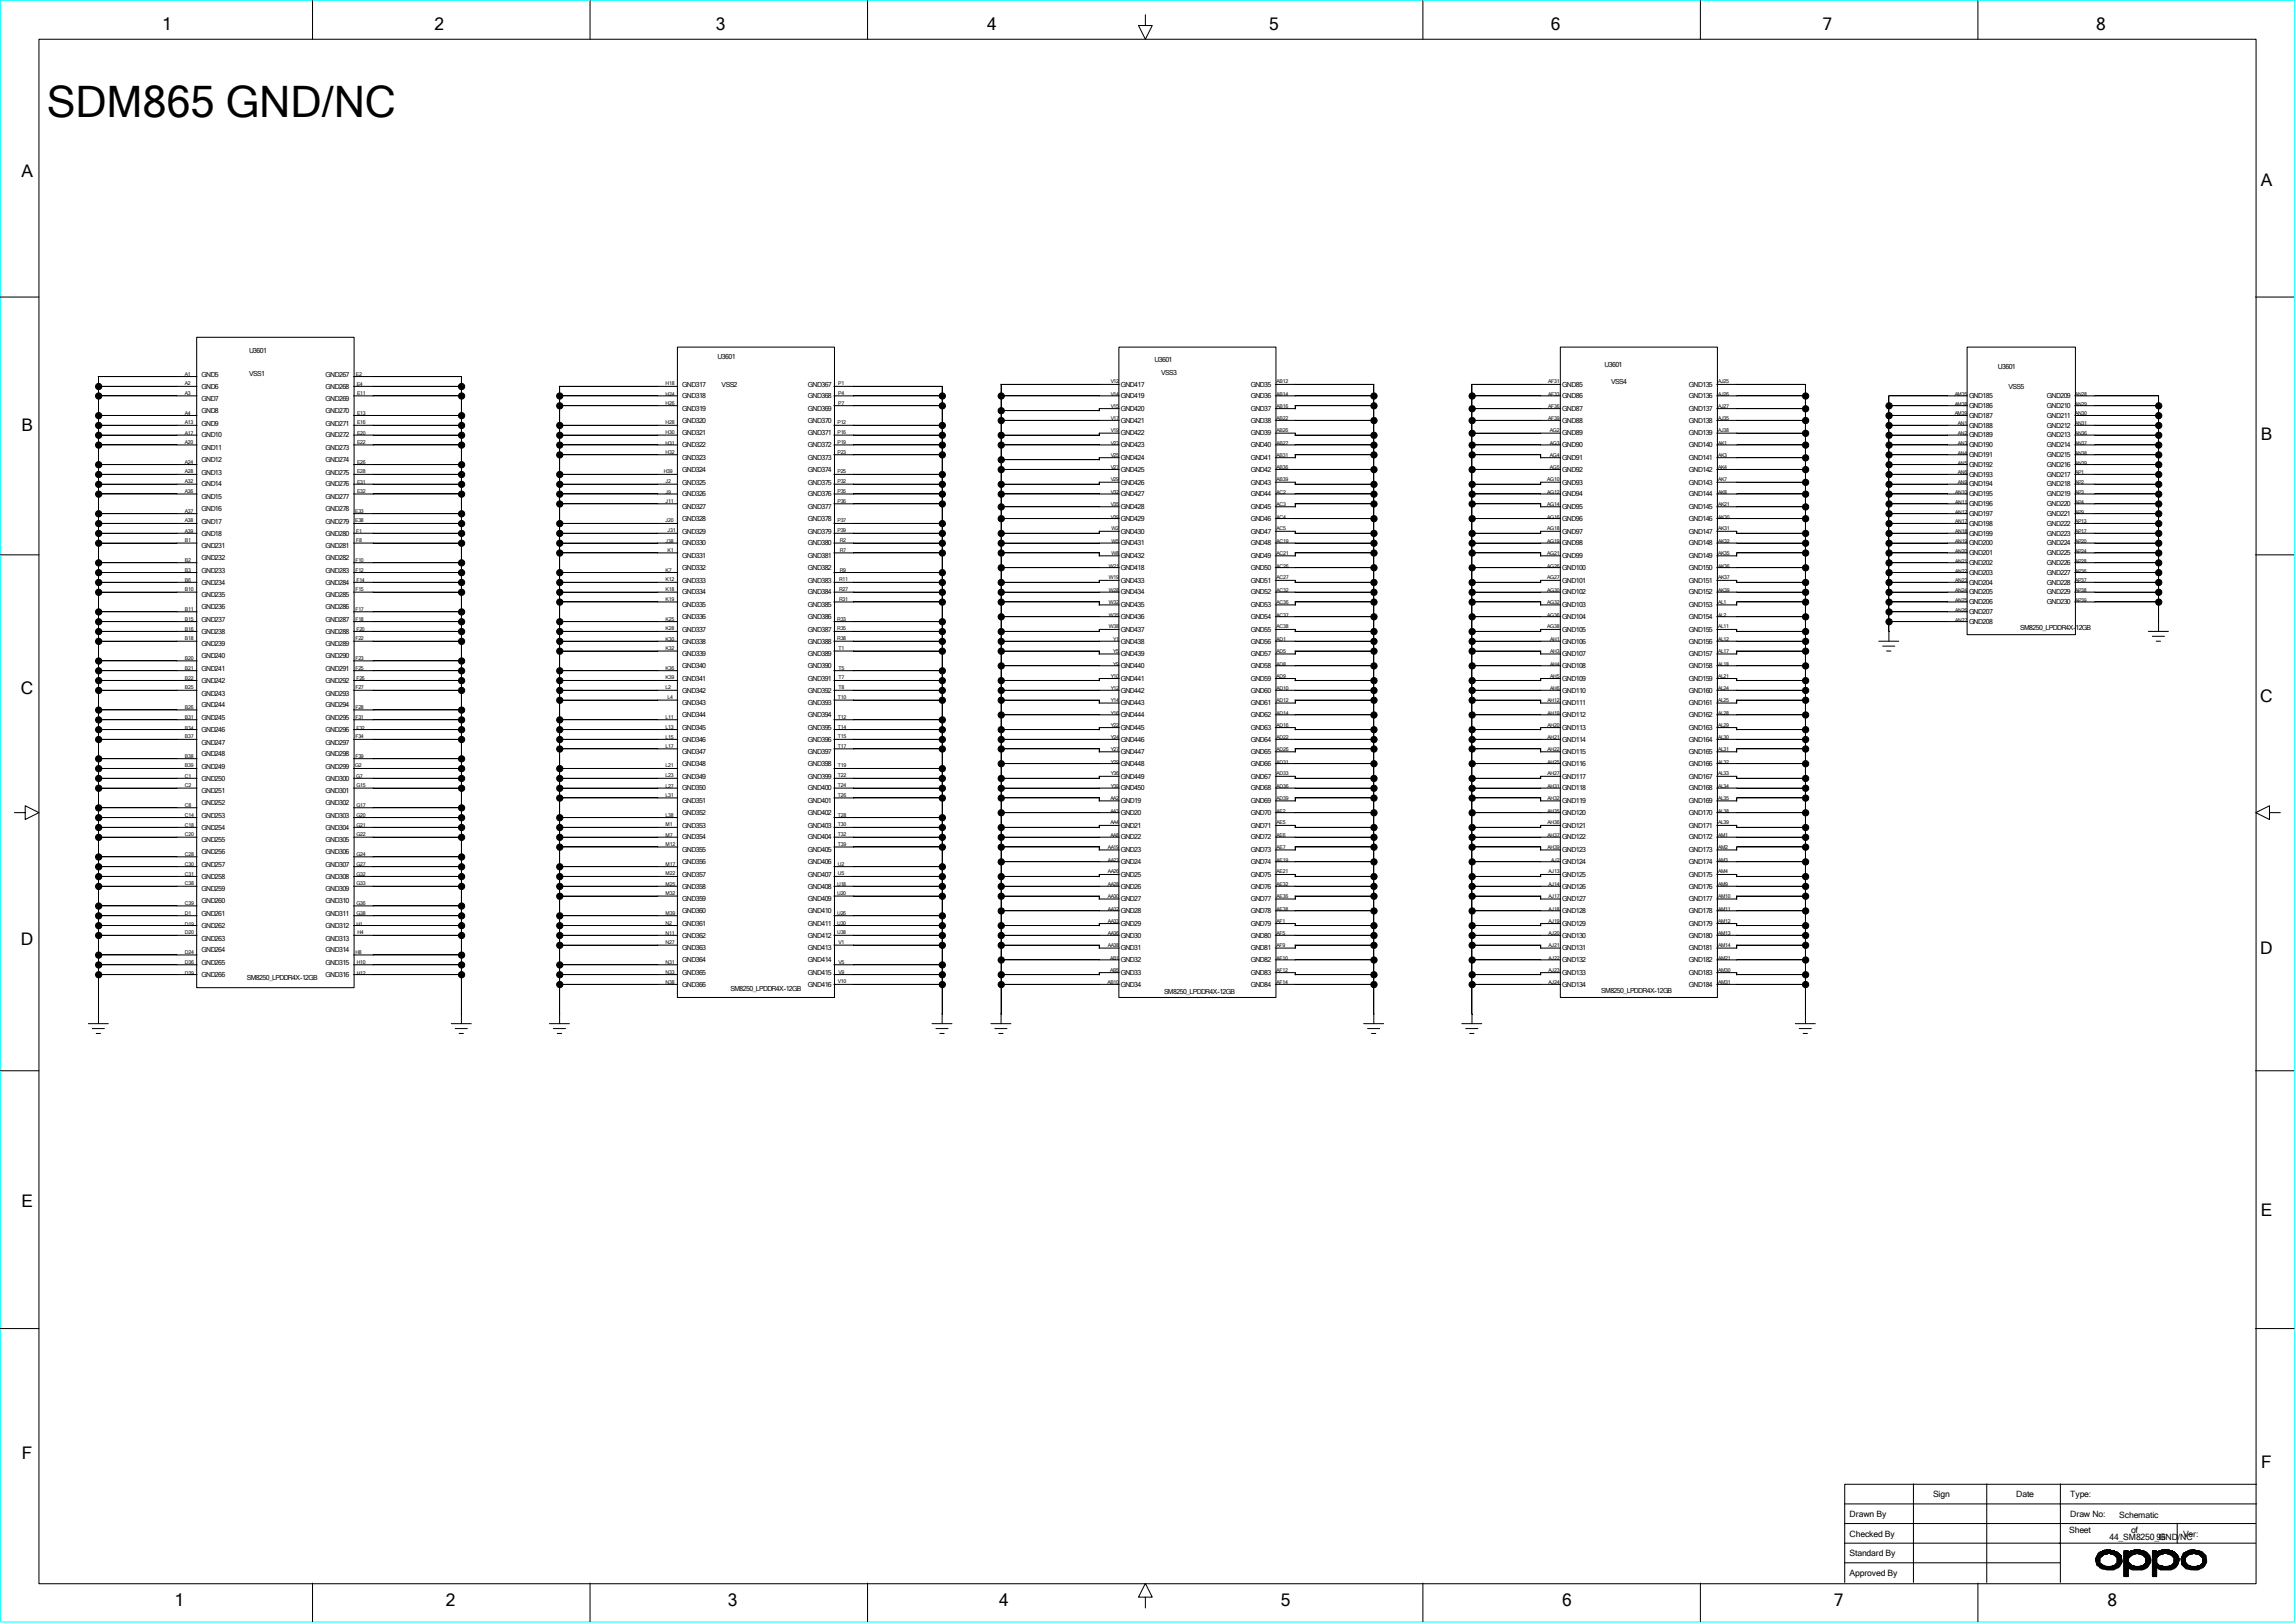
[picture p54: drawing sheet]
<svg xmlns="http://www.w3.org/2000/svg" width="297mm" height="210mm" viewBox="0 0 297 210" stroke-linecap="round" stroke-linejoin="round" font-family="sans-serif">
<defs><g id="words">
<text font-size="5.6" x="6.1" y="15.2">SDM865 GND/NC</text>
<g font-size="2.2">
<text x="21" y="3.9">1</text>
<text x="56.2" y="3.9">2</text>
<text x="92.6" y="3.9">3</text>
<text x="127.7" y="3.9">4</text>
<text x="164.2" y="3.9">5</text>
<text x="200.6" y="3.9">6</text>
<text x="235.8" y="3.9">7</text>
<text x="271.1" y="3.9">8</text>
<text x="2.8" y="22.9">A</text>
<text x="292.5" y="24.1">A</text>
<text x="2.8" y="55.8">B</text>
<text x="292.5" y="57">B</text>
<text x="2.7" y="89.7">C</text>
<text x="292.4" y="90.8">C</text>
<text x="2.7" y="122.3">D</text>
<text x="292.4" y="123.5">D</text>
<text x="2.8" y="156.2">E</text>
<text x="292.5" y="157.4">E</text>
<text x="2.8" y="188.8">F</text>
<text x="292.5" y="189.9">F</text>
<text x="22.6" y="207.9">1</text>
<text x="57.7" y="207.9">2</text>
<text x="94.1" y="207.9">3</text>
<text x="129.2" y="207.9">4</text>
<text x="165.7" y="207.9">5</text>
<text x="202.1" y="207.9">6</text>
<text x="237.2" y="207.9">7</text>
<text x="272.6" y="207.9">8</text>
</g>
<g font-size="1.1">
<text x="239.3" y="196.3">Drawn By</text>
<text x="250.1" y="193.8">Sign</text>
<text x="260.8" y="193.8">Date</text>
<text x="267.8" y="196.3">Draw No:</text>
<text x="267.8" y="193.8">Type:</text>
<text x="274.2" y="196.4">Schematic</text>
<text x="239.3" y="198.8">Checked By</text>
<text x="239.3" y="201.4">Standard By</text>
<text x="239.3" y="203.9">Approved By</text>
<text x="267.7" y="198.3">Sheet</text>
<text x="272.9" y="199.2">44_SM8250_GND/NC</text>
<text x="275.7" y="198.3">of</text>
<text x="279" y="199.2">96</text>
<text x="282.4" y="198.8">Ver:</text>
</g>
<g font-size=".9">
<text x="32.2" y="45.7">U3601</text>
<text x="92.8" y="46.5">U3601</text>
<text x="149.4" y="46.9">U3601</text>
<text x="207.6" y="47.5">U3601</text>
<text x="258.4" y="47.8">U3601</text>
<text x="26.1" y="48.8">GND5</text>
<text x="26.1" y="50.3">GND6</text>
<text x="26.1" y="51.9">GND7</text>
<text x="26.1" y="53.4">GND8</text>
<text x="32.2" y="48.6">VSS1</text>
<text x="42.1" y="48.8">GND267</text>
<text x="42.1" y="50.3">GND268</text>
<text x="42.1" y="51.9">GND269</text>
<text x="42.1" y="53.4">GND270</text>
<text x="88.3" y="50">GND317</text>
<text x="88.3" y="51.5">GND318</text>
<text x="88.3" y="53.2">GND319</text>
<text x="93.3" y="50">VSS2</text>
<text x="104.5" y="50">GND367</text>
<text x="104.5" y="51.5">GND368</text>
<text x="104.5" y="53.2">GND369</text>
<text x="145" y="50">GND417</text>
<text x="145" y="51.5">GND419</text>
<text x="145" y="53.2">GND420</text>
<text x="150.2" y="48.5">VSS3</text>
<text x="161.8" y="50">GND35</text>
<text x="161.8" y="51.5">GND36</text>
<text x="161.8" y="53.2">GND37</text>
<text x="202.1" y="50">GND85</text>
<text x="202.1" y="51.5">GND86</text>
<text x="202.1" y="53.2">GND87</text>
<text x="208.4" y="49.7">VSS4</text>
<text x="218.5" y="50">GND135</text>
<text x="218.5" y="51.5">GND136</text>
<text x="218.5" y="53.2">GND137</text>
<text x="254.7" y="51.5">GND185</text>
<text x="254.7" y="52.8">GND186</text>
<text x="259.8" y="50.3">VSS5</text>
<text x="264.8" y="51.5">GND209</text>
<text x="264.8" y="52.8">GND210</text>
<text x="26.1" y="55.1">GND9</text>
<text x="26.1" y="56.6">GND10</text>
<text x="26.1" y="58.3">GND11</text>
<text x="26.1" y="59.8">GND12</text>
<text x="42.1" y="55.1">GND271</text>
<text x="42.1" y="56.6">GND272</text>
<text x="42.1" y="58.3">GND273</text>
<text x="42.1" y="59.8">GND274</text>
<text x="88.3" y="54.7">GND320</text>
<text x="88.3" y="56.3">GND321</text>
<text x="88.3" y="57.9">GND322</text>
<text x="88.3" y="59.5">GND323</text>
<text x="104.5" y="54.7">GND370</text>
<text x="104.5" y="56.3">GND371</text>
<text x="104.5" y="57.9">GND372</text>
<text x="104.5" y="59.5">GND373</text>
<text x="145" y="54.7">GND421</text>
<text x="145" y="56.3">GND422</text>
<text x="145" y="57.9">GND423</text>
<text x="145" y="59.5">GND424</text>
<text x="161.8" y="54.7">GND38</text>
<text x="161.8" y="56.3">GND39</text>
<text x="161.8" y="57.9">GND40</text>
<text x="161.8" y="59.5">GND41</text>
<text x="202.1" y="54.7">GND88</text>
<text x="202.1" y="56.3">GND89</text>
<text x="202.1" y="57.9">GND90</text>
<text x="202.1" y="59.5">GND91</text>
<text x="218.5" y="54.7">GND138</text>
<text x="218.5" y="56.3">GND139</text>
<text x="218.5" y="57.9">GND140</text>
<text x="218.5" y="59.5">GND141</text>
<text x="254.7" y="54.1">GND187</text>
<text x="254.7" y="55.3">GND188</text>
<text x="254.7" y="56.6">GND189</text>
<text x="254.7" y="57.9">GND190</text>
<text x="254.7" y="59.1">GND191</text>
<text x="264.8" y="54.1">GND211</text>
<text x="264.8" y="55.3">GND212</text>
<text x="264.8" y="56.6">GND213</text>
<text x="264.8" y="57.9">GND214</text>
<text x="264.8" y="59.1">GND215</text>
<text x="26.1" y="61.4">GND13</text>
<text x="26.1" y="62.9">GND14</text>
<text x="26.1" y="64.6">GND15</text>
<text x="42.1" y="61.4">GND275</text>
<text x="42.1" y="62.9">GND276</text>
<text x="42.1" y="64.6">GND277</text>
<text x="88.3" y="61">GND324</text>
<text x="88.3" y="62.7">GND325</text>
<text x="88.3" y="64.2">GND326</text>
<text x="88.3" y="65.9">GND327</text>
<text x="104.5" y="61">GND374</text>
<text x="104.5" y="62.7">GND375</text>
<text x="104.5" y="64.2">GND376</text>
<text x="104.5" y="65.9">GND377</text>
<text x="145" y="61">GND425</text>
<text x="145" y="62.7">GND426</text>
<text x="145" y="64.2">GND427</text>
<text x="145" y="65.9">GND428</text>
<text x="161.8" y="61">GND42</text>
<text x="161.8" y="62.7">GND43</text>
<text x="161.8" y="64.2">GND44</text>
<text x="161.8" y="65.9">GND45</text>
<text x="202.1" y="61">GND92</text>
<text x="202.1" y="62.7">GND93</text>
<text x="202.1" y="64.2">GND94</text>
<text x="202.1" y="65.9">GND95</text>
<text x="218.5" y="61">GND142</text>
<text x="218.5" y="62.7">GND143</text>
<text x="218.5" y="64.2">GND144</text>
<text x="218.5" y="65.9">GND145</text>
<text x="254.7" y="60.4">GND192</text>
<text x="254.7" y="61.7">GND193</text>
<text x="254.7" y="62.9">GND194</text>
<text x="254.7" y="64.2">GND195</text>
<text x="254.7" y="65.5">GND196</text>
<text x="264.8" y="60.4">GND216</text>
<text x="264.8" y="61.7">GND217</text>
<text x="264.8" y="62.9">GND218</text>
<text x="264.8" y="64.2">GND219</text>
<text x="264.8" y="65.5">GND220</text>
<text x="26.1" y="66.1">GND16</text>
<text x="26.1" y="67.8">GND17</text>
<text x="26.1" y="69.3">GND18</text>
<text x="26.1" y="71">GND231</text>
<text x="42.1" y="66.1">GND278</text>
<text x="42.1" y="67.8">GND279</text>
<text x="42.1" y="69.3">GND280</text>
<text x="42.1" y="71">GND281</text>
<text x="88.3" y="67.4">GND328</text>
<text x="88.3" y="69">GND329</text>
<text x="88.3" y="70.6">GND330</text>
<text x="104.5" y="67.4">GND378</text>
<text x="104.5" y="69">GND379</text>
<text x="104.5" y="70.6">GND380</text>
<text x="145" y="67.4">GND429</text>
<text x="145" y="69">GND430</text>
<text x="145" y="70.6">GND431</text>
<text x="161.8" y="67.4">GND46</text>
<text x="161.8" y="69">GND47</text>
<text x="161.8" y="70.6">GND48</text>
<text x="202.1" y="67.4">GND96</text>
<text x="202.1" y="69">GND97</text>
<text x="202.1" y="70.6">GND98</text>
<text x="218.5" y="67.4">GND146</text>
<text x="218.5" y="69">GND147</text>
<text x="218.5" y="70.6">GND148</text>
<text x="254.7" y="66.8">GND197</text>
<text x="254.7" y="68">GND198</text>
<text x="254.7" y="69.3">GND199</text>
<text x="254.7" y="70.6">GND200</text>
<text x="254.7" y="71.8">GND201</text>
<text x="264.8" y="66.8">GND221</text>
<text x="264.8" y="68">GND222</text>
<text x="264.8" y="69.3">GND223</text>
<text x="264.8" y="70.6">GND224</text>
<text x="264.8" y="71.8">GND225</text>
<text x="26.1" y="72.5">GND232</text>
<text x="26.1" y="74.1">GND233</text>
<text x="26.1" y="75.6">GND234</text>
<text x="26.1" y="77.3">GND235</text>
<text x="42.1" y="72.5">GND282</text>
<text x="42.1" y="74.1">GND283</text>
<text x="42.1" y="75.6">GND284</text>
<text x="42.1" y="77.3">GND285</text>
<text x="88.3" y="72.2">GND331</text>
<text x="88.3" y="73.7">GND332</text>
<text x="88.3" y="75.4">GND333</text>
<text x="88.3" y="76.9">GND334</text>
<text x="104.5" y="72.2">GND381</text>
<text x="104.5" y="73.7">GND382</text>
<text x="104.5" y="75.4">GND383</text>
<text x="104.5" y="76.9">GND384</text>
<text x="145" y="73.7">GND418</text>
<text x="145" y="72.2">GND432</text>
<text x="145" y="75.4">GND433</text>
<text x="145" y="76.9">GND434</text>
<text x="161.8" y="72.2">GND49</text>
<text x="161.8" y="73.7">GND50</text>
<text x="161.8" y="75.4">GND51</text>
<text x="161.8" y="76.9">GND52</text>
<text x="202.1" y="72.2">GND99</text>
<text x="202.1" y="73.7">GND100</text>
<text x="202.1" y="75.4">GND101</text>
<text x="202.1" y="76.9">GND102</text>
<text x="218.5" y="72.2">GND149</text>
<text x="218.5" y="73.7">GND150</text>
<text x="218.5" y="75.4">GND151</text>
<text x="218.5" y="76.9">GND152</text>
<text x="254.7" y="73.1">GND202</text>
<text x="254.7" y="74.4">GND203</text>
<text x="254.7" y="75.6">GND204</text>
<text x="254.7" y="76.9">GND205</text>
<text x="264.8" y="73.1">GND226</text>
<text x="264.8" y="74.4">GND227</text>
<text x="264.8" y="75.6">GND228</text>
<text x="264.8" y="76.9">GND229</text>
<text x="26.1" y="78.8">GND236</text>
<text x="26.1" y="80.5">GND237</text>
<text x="26.1" y="82">GND238</text>
<text x="26.1" y="83.7">GND239</text>
<text x="42.1" y="78.8">GND286</text>
<text x="42.1" y="80.5">GND287</text>
<text x="42.1" y="82">GND288</text>
<text x="42.1" y="83.7">GND289</text>
<text x="88.3" y="78.6">GND335</text>
<text x="88.3" y="80.1">GND336</text>
<text x="88.3" y="81.7">GND337</text>
<text x="88.3" y="83.3">GND338</text>
<text x="104.5" y="78.6">GND385</text>
<text x="104.5" y="80.1">GND386</text>
<text x="104.5" y="81.7">GND387</text>
<text x="104.5" y="83.3">GND388</text>
<text x="145" y="78.6">GND435</text>
<text x="145" y="80.1">GND436</text>
<text x="145" y="81.7">GND437</text>
<text x="145" y="83.3">GND438</text>
<text x="161.8" y="78.6">GND53</text>
<text x="161.8" y="80.1">GND54</text>
<text x="161.8" y="81.7">GND55</text>
<text x="161.8" y="83.3">GND56</text>
<text x="202.1" y="78.6">GND103</text>
<text x="202.1" y="80.1">GND104</text>
<text x="202.1" y="81.7">GND105</text>
<text x="202.1" y="83.3">GND106</text>
<text x="218.5" y="78.6">GND153</text>
<text x="218.5" y="80.1">GND154</text>
<text x="218.5" y="81.7">GND155</text>
<text x="218.5" y="83.3">GND156</text>
<text x="254.7" y="78.2">GND206</text>
<text x="254.7" y="79.5">GND207</text>
<text x="254.7" y="80.7">GND208</text>
<text x="261.3" y="81.5">SM8250_LPDDR4X-12GB</text>
<text x="264.8" y="78.2">GND230</text>
<text x="26.1" y="85.2">GND240</text>
<text x="26.1" y="86.8">GND241</text>
<text x="26.1" y="88.3">GND242</text>
<text x="42.1" y="85.2">GND290</text>
<text x="42.1" y="86.8">GND291</text>
<text x="42.1" y="88.3">GND292</text>
<text x="88.3" y="84.9">GND339</text>
<text x="88.3" y="86.4">GND340</text>
<text x="88.3" y="88.1">GND341</text>
<text x="88.3" y="89.6">GND342</text>
<text x="104.5" y="84.9">GND389</text>
<text x="104.5" y="86.4">GND390</text>
<text x="104.5" y="88.1">GND391</text>
<text x="104.5" y="89.6">GND392</text>
<text x="145" y="84.9">GND439</text>
<text x="145" y="86.4">GND440</text>
<text x="145" y="88.1">GND441</text>
<text x="145" y="89.6">GND442</text>
<text x="161.8" y="84.9">GND57</text>
<text x="161.8" y="86.4">GND58</text>
<text x="161.8" y="88.1">GND59</text>
<text x="161.8" y="89.6">GND60</text>
<text x="202.1" y="84.9">GND107</text>
<text x="202.1" y="86.4">GND108</text>
<text x="202.1" y="88.1">GND109</text>
<text x="202.1" y="89.6">GND110</text>
<text x="218.5" y="84.9">GND157</text>
<text x="218.5" y="86.4">GND158</text>
<text x="218.5" y="88.1">GND159</text>
<text x="218.5" y="89.6">GND160</text>
<text x="26.1" y="90">GND243</text>
<text x="26.1" y="91.5">GND244</text>
<text x="26.1" y="93.2">GND245</text>
<text x="26.1" y="94.7">GND246</text>
<text x="42.1" y="90">GND293</text>
<text x="42.1" y="91.5">GND294</text>
<text x="42.1" y="93.2">GND295</text>
<text x="42.1" y="94.7">GND296</text>
<text x="88.3" y="91.3">GND343</text>
<text x="88.3" y="92.8">GND344</text>
<text x="88.3" y="94.4">GND345</text>
<text x="88.3" y="96">GND346</text>
<text x="104.5" y="91.3">GND393</text>
<text x="104.5" y="92.8">GND394</text>
<text x="104.5" y="94.4">GND395</text>
<text x="104.5" y="96">GND396</text>
<text x="145" y="91.3">GND443</text>
<text x="145" y="92.8">GND444</text>
<text x="145" y="94.4">GND445</text>
<text x="145" y="96">GND446</text>
<text x="161.8" y="91.3">GND61</text>
<text x="161.8" y="92.8">GND62</text>
<text x="161.8" y="94.4">GND63</text>
<text x="161.8" y="96">GND64</text>
<text x="202.1" y="91.3">GND111</text>
<text x="202.1" y="92.8">GND112</text>
<text x="202.1" y="94.4">GND113</text>
<text x="202.1" y="96">GND114</text>
<text x="218.5" y="91.3">GND161</text>
<text x="218.5" y="92.8">GND162</text>
<text x="218.5" y="94.4">GND163</text>
<text x="218.5" y="96">GND164</text>
<text x="26.1" y="96.4">GND247</text>
<text x="26.1" y="97.8">GND248</text>
<text x="26.1" y="99.5">GND249</text>
<text x="26.1" y="101">GND250</text>
<text x="42.1" y="96.4">GND297</text>
<text x="42.1" y="97.8">GND298</text>
<text x="42.1" y="99.5">GND299</text>
<text x="42.1" y="101">GND300</text>
<text x="88.3" y="97.6">GND347</text>
<text x="88.3" y="99.1">GND348</text>
<text x="88.3" y="100.8">GND349</text>
<text x="104.5" y="97.6">GND397</text>
<text x="104.5" y="99.1">GND398</text>
<text x="104.5" y="100.8">GND399</text>
<text x="145" y="97.6">GND447</text>
<text x="145" y="99.1">GND448</text>
<text x="145" y="100.8">GND449</text>
<text x="161.8" y="97.6">GND65</text>
<text x="161.8" y="99.1">GND66</text>
<text x="161.8" y="100.8">GND67</text>
<text x="202.1" y="97.6">GND115</text>
<text x="202.1" y="99.1">GND116</text>
<text x="202.1" y="100.8">GND117</text>
<text x="218.5" y="97.6">GND165</text>
<text x="218.5" y="99.1">GND166</text>
<text x="218.5" y="100.8">GND167</text>
<text x="26.1" y="102.7">GND251</text>
<text x="26.1" y="104.2">GND252</text>
<text x="26.1" y="105.8">GND253</text>
<text x="26.1" y="107.4">GND254</text>
<text x="42.1" y="102.7">GND301</text>
<text x="42.1" y="104.2">GND302</text>
<text x="42.1" y="105.8">GND303</text>
<text x="42.1" y="107.4">GND304</text>
<text x="88.3" y="102.3">GND350</text>
<text x="88.3" y="103.9">GND351</text>
<text x="88.3" y="105.5">GND352</text>
<text x="88.3" y="107.1">GND353</text>
<text x="104.5" y="102.3">GND400</text>
<text x="104.5" y="103.9">GND401</text>
<text x="104.5" y="105.5">GND402</text>
<text x="104.5" y="107.1">GND403</text>
<text x="145" y="102.3">GND450</text>
<text x="145" y="103.9">GND19</text>
<text x="145" y="105.5">GND20</text>
<text x="145" y="107.1">GND21</text>
<text x="161.8" y="102.3">GND68</text>
<text x="161.8" y="103.9">GND69</text>
<text x="161.8" y="105.5">GND70</text>
<text x="161.8" y="107.1">GND71</text>
<text x="202.1" y="102.3">GND118</text>
<text x="202.1" y="103.9">GND119</text>
<text x="202.1" y="105.5">GND120</text>
<text x="202.1" y="107.1">GND121</text>
<text x="218.5" y="102.3">GND168</text>
<text x="218.5" y="103.9">GND169</text>
<text x="218.5" y="105.5">GND170</text>
<text x="218.5" y="107.1">GND171</text>
<text x="26.1" y="109">GND255</text>
<text x="26.1" y="110.5">GND256</text>
<text x="26.1" y="112.2">GND257</text>
<text x="26.1" y="113.7">GND258</text>
<text x="42.1" y="109">GND305</text>
<text x="42.1" y="110.5">GND306</text>
<text x="42.1" y="112.2">GND307</text>
<text x="42.1" y="113.7">GND308</text>
<text x="88.3" y="108.6">GND354</text>
<text x="88.3" y="110.3">GND355</text>
<text x="88.3" y="111.8">GND356</text>
<text x="88.3" y="113.5">GND357</text>
<text x="104.5" y="108.6">GND404</text>
<text x="104.5" y="110.3">GND405</text>
<text x="104.5" y="111.8">GND406</text>
<text x="104.5" y="113.5">GND407</text>
<text x="145" y="108.6">GND22</text>
<text x="145" y="110.3">GND23</text>
<text x="145" y="111.8">GND24</text>
<text x="145" y="113.5">GND25</text>
<text x="161.8" y="108.6">GND72</text>
<text x="161.8" y="110.3">GND73</text>
<text x="161.8" y="111.8">GND74</text>
<text x="161.8" y="113.5">GND75</text>
<text x="202.1" y="108.6">GND122</text>
<text x="202.1" y="110.3">GND123</text>
<text x="202.1" y="111.8">GND124</text>
<text x="202.1" y="113.5">GND125</text>
<text x="218.5" y="108.6">GND172</text>
<text x="218.5" y="110.3">GND173</text>
<text x="218.5" y="111.8">GND174</text>
<text x="218.5" y="113.5">GND175</text>
<text x="26.1" y="115.4">GND259</text>
<text x="26.1" y="116.9">GND260</text>
<text x="26.1" y="118.5">GND261</text>
<text x="42.1" y="115.4">GND309</text>
<text x="42.1" y="116.9">GND310</text>
<text x="42.1" y="118.5">GND311</text>
<text x="88.3" y="115">GND358</text>
<text x="88.3" y="116.6">GND359</text>
<text x="88.3" y="118.2">GND360</text>
<text x="88.3" y="119.8">GND361</text>
<text x="104.5" y="115">GND408</text>
<text x="104.5" y="116.6">GND409</text>
<text x="104.5" y="118.2">GND410</text>
<text x="104.5" y="119.8">GND411</text>
<text x="145" y="115">GND26</text>
<text x="145" y="116.6">GND27</text>
<text x="145" y="118.2">GND28</text>
<text x="145" y="119.8">GND29</text>
<text x="161.8" y="115">GND76</text>
<text x="161.8" y="116.6">GND77</text>
<text x="161.8" y="118.2">GND78</text>
<text x="161.8" y="119.8">GND79</text>
<text x="202.1" y="115">GND126</text>
<text x="202.1" y="116.6">GND127</text>
<text x="202.1" y="118.2">GND128</text>
<text x="202.1" y="119.8">GND129</text>
<text x="218.5" y="115">GND176</text>
<text x="218.5" y="116.6">GND177</text>
<text x="218.5" y="118.2">GND178</text>
<text x="218.5" y="119.8">GND179</text>
<text x="26.1" y="120.1">GND262</text>
<text x="26.1" y="121.7">GND263</text>
<text x="26.1" y="123.2">GND264</text>
<text x="26.1" y="124.9">GND265</text>
<text x="42.1" y="120.1">GND312</text>
<text x="42.1" y="121.7">GND313</text>
<text x="42.1" y="123.2">GND314</text>
<text x="42.1" y="124.9">GND315</text>
<text x="88.3" y="121.3">GND362</text>
<text x="88.3" y="123">GND363</text>
<text x="88.3" y="124.5">GND364</text>
<text x="104.5" y="121.3">GND412</text>
<text x="104.5" y="123">GND413</text>
<text x="104.5" y="124.5">GND414</text>
<text x="145" y="121.3">GND30</text>
<text x="145" y="123">GND31</text>
<text x="145" y="124.5">GND32</text>
<text x="161.8" y="121.3">GND80</text>
<text x="161.8" y="123">GND81</text>
<text x="161.8" y="124.5">GND82</text>
<text x="202.1" y="121.3">GND130</text>
<text x="202.1" y="123">GND131</text>
<text x="202.1" y="124.5">GND132</text>
<text x="218.5" y="121.3">GND180</text>
<text x="218.5" y="123">GND181</text>
<text x="218.5" y="124.5">GND182</text>
<text x="26.1" y="126.4">GND266</text>
<text x="31.9" y="126.8">SM8250_LPDDR4X-12GB</text>
<text x="42.1" y="126.4">GND316</text>
<text x="88.3" y="126.2">GND365</text>
<text x="88.3" y="127.7">GND366</text>
<text x="94.5" y="128.2">SM8250_LPDDR4X-12GB</text>
<text x="104.5" y="126.2">GND415</text>
<text x="104.5" y="127.7">GND416</text>
<text x="145" y="126.2">GND33</text>
<text x="145" y="127.7">GND34</text>
<text x="150.6" y="128.6">SM8250_LPDDR4X-12GB</text>
<text x="161.8" y="126.2">GND83</text>
<text x="161.8" y="127.7">GND84</text>
<text x="202.1" y="126.2">GND133</text>
<text x="202.1" y="127.7">GND134</text>
<text x="207.1" y="128.4">SM8250_LPDDR4X-12GB</text>
<text x="218.5" y="126.2">GND183</text>
<text x="218.5" y="127.7">GND184</text>
</g>
<g font-size=".7">
<text x="23.9" y="53.6">A4</text>
<text x="23.9" y="51.1">A3</text>
<text x="23.9" y="49.9">A2</text>
<text x="23.9" y="48.6">A1</text>
<text x="46" y="48.6">E2</text>
<text x="46.1" y="50">E4</text>
<text x="46.2" y="53.6">E13</text>
<text x="46.2" y="51.1">E11</text>
<text x="86.1" y="52.4">H26</text>
<text x="86.1" y="51.2">H24</text>
<text x="86.1" y="49.9">H18</text>
<text x="108.4" y="52.4">P7</text>
<text x="108.4" y="51.1">P4</text>
<text x="108.4" y="49.9">P1</text>
<text x="143.7" y="52.7">V15</text>
<text x="143.7" y="51.2">V14</text>
<text x="143.7" y="49.6">V12</text>
<text x="165.1" y="52.7">AB16</text>
<text x="165.1" y="51.2">AB14</text>
<text x="165.1" y="49.6">AB12</text>
<text x="200.3" y="52.7">AF36</text>
<text x="200.3" y="51.2">AF33</text>
<text x="200.3" y="49.6">AF31</text>
<text x="222.2" y="52.7">AJ27</text>
<text x="222.2" y="51.2">AJ26</text>
<text x="222.2" y="49.6">AJ25</text>
<text x="252.9" y="53.8">AM39</text>
<text x="252.9" y="52.5">AM38</text>
<text x="252.9" y="51.2">AM35</text>
<text x="268.4" y="53.8">AN30</text>
<text x="268.4" y="52.5">AN29</text>
<text x="268.4" y="51.2">AN28</text>
<text x="23.9" y="60">A24</text>
<text x="23.9" y="57.4">A20</text>
<text x="23.9" y="56.3">A17</text>
<text x="23.9" y="54.9">A13</text>
<text x="46.2" y="60">E26</text>
<text x="46.2" y="57.4">E22</text>
<text x="46.2" y="56.3">E20</text>
<text x="46.2" y="54.9">E16</text>
<text x="86.1" y="58.7">H32</text>
<text x="86.1" y="57.6">H31</text>
<text x="86.1" y="56.2">H30</text>
<text x="86.1" y="54.9">H28</text>
<text x="108.3" y="58.7">P23</text>
<text x="108.3" y="57.4">P19</text>
<text x="108.3" y="56.2">P16</text>
<text x="108.3" y="54.9">P12</text>
<text x="143.7" y="59.1">V25</text>
<text x="143.7" y="57.6">V23</text>
<text x="143.7" y="55.9">V19</text>
<text x="143.7" y="54.4">V17</text>
<text x="165.1" y="59.1">AB31</text>
<text x="165.1" y="57.6">AB27</text>
<text x="165.1" y="55.9">AB26</text>
<text x="165.1" y="54.4">AB22</text>
<text x="200.3" y="54.4">AF39</text>
<text x="200.5" y="59.1">AG4</text>
<text x="200.5" y="57.6">AG3</text>
<text x="200.5" y="55.9">AG2</text>
<text x="222.2" y="59.1">AK3</text>
<text x="222.2" y="57.6">AK1</text>
<text x="222.2" y="55.9">AJ38</text>
<text x="222.2" y="54.4">AJ35</text>
<text x="253.3" y="58.8">AN4</text>
<text x="253.3" y="57.6">AN3</text>
<text x="253.3" y="56.3">AN2</text>
<text x="253.3" y="55">AN1</text>
<text x="268.4" y="58.8">AN38</text>
<text x="268.4" y="57.6">AN37</text>
<text x="268.4" y="56.3">AN36</text>
<text x="268.4" y="55">AN31</text>
<text x="23.9" y="63.8">A36</text>
<text x="23.9" y="62.5">A32</text>
<text x="23.9" y="61.3">A28</text>
<text x="46.2" y="63.8">E32</text>
<text x="46.2" y="62.7">E31</text>
<text x="46.2" y="61.3">E28</text>
<text x="85.9" y="61.3">H39</text>
<text x="86.1" y="65.1">J11</text>
<text x="86.1" y="63.9">J9</text>
<text x="86.1" y="62.5">J2</text>
<text x="108.3" y="65.1">P36</text>
<text x="108.3" y="63.8">P35</text>
<text x="108.3" y="62.5">P32</text>
<text x="108.3" y="61.3">P25</text>
<text x="143.7" y="65.4">V35</text>
<text x="143.7" y="63.9">V32</text>
<text x="143.7" y="62.3">V29</text>
<text x="143.7" y="60.7">V27</text>
<text x="165.1" y="65.4">AC3</text>
<text x="165.1" y="63.9">AC2</text>
<text x="165.1" y="62.3">AB39</text>
<text x="165.1" y="60.7">AB36</text>
<text x="200.2" y="65.4">AG14</text>
<text x="200.2" y="63.9">AG12</text>
<text x="200.2" y="62.3">AG10</text>
<text x="200.5" y="60.7">AG5</text>
<text x="222.2" y="65.4">AK21</text>
<text x="222.2" y="63.9">AK8</text>
<text x="222.2" y="62.3">AK7</text>
<text x="222.2" y="60.7">AK4</text>
<text x="252.9" y="65.2">AN11</text>
<text x="252.9" y="63.9">AN10</text>
<text x="253.3" y="62.7">AN9</text>
<text x="253.3" y="61.4">AN6</text>
<text x="253.3" y="60.1">AN5</text>
<text x="268.4" y="65.2">AP4</text>
<text x="268.4" y="63.9">AP3</text>
<text x="268.4" y="62.7">AP2</text>
<text x="268.4" y="61.4">AP1</text>
<text x="268.4" y="60.1">AN39</text>
<text x="23.9" y="70.1">B1</text>
<text x="23.9" y="69">A39</text>
<text x="23.9" y="67.6">A38</text>
<text x="23.9" y="66.3">A37</text>
<text x="45.9" y="67.6">E38</text>
<text x="45.9" y="66.3">E33</text>
<text x="46.1" y="70.1">F8</text>
<text x="46.1" y="69">F1</text>
<text x="86.1" y="70.3">J38</text>
<text x="86.1" y="67.6">J20</text>
<text x="86.4" y="71.4">K1</text>
<text x="86.4" y="68.9">J31</text>
<text x="108.3" y="68.9">P39</text>
<text x="108.3" y="67.6">P37</text>
<text x="108.6" y="71.4">R7</text>
<text x="108.6" y="70.1">R2</text>
<text x="143.7" y="67.1">V39</text>
<text x="143.8" y="71.8">W8</text>
<text x="143.8" y="70.3">W5</text>
<text x="143.8" y="68.6">W2</text>
<text x="165.1" y="71.8">AC21</text>
<text x="165.1" y="70.3">AC19</text>
<text x="165.1" y="68.6">AC5</text>
<text x="165.1" y="67.1">AC4</text>
<text x="200.2" y="71.8">AG21</text>
<text x="200.2" y="70.3">AG19</text>
<text x="200.2" y="68.6">AG18</text>
<text x="200.2" y="67.1">AG16</text>
<text x="222.2" y="71.8">AK35</text>
<text x="222.2" y="70.3">AK32</text>
<text x="222.2" y="68.6">AK31</text>
<text x="222.2" y="67.1">AK30</text>
<text x="252.9" y="71.5">AN20</text>
<text x="252.9" y="70.3">AN19</text>
<text x="252.9" y="69">AN18</text>
<text x="252.9" y="67.7">AN17</text>
<text x="252.9" y="66.5">AN12</text>
<text x="268.4" y="71.5">AP24</text>
<text x="268.4" y="70.3">AP20</text>
<text x="268.4" y="69">AP17</text>
<text x="268.4" y="67.7">AP13</text>
<text x="268.4" y="66.5">AP9</text>
<text x="23.9" y="76.5">B10</text>
<text x="23.9" y="75.4">B6</text>
<text x="23.9" y="74">B3</text>
<text x="23.9" y="72.7">B2</text>
<text x="46" y="76.5">F15</text>
<text x="46" y="74">F12</text>
<text x="46" y="72.7">F10</text>
<text x="46.1" y="75.4">F14</text>
<text x="86.1" y="77.8">K19</text>
<text x="86.1" y="76.5">K18</text>
<text x="86.1" y="75.2">K12</text>
<text x="86.1" y="74">K7</text>
<text x="108.5" y="77.8">R31</text>
<text x="108.5" y="76.5">R27</text>
<text x="108.5" y="75.2">R11</text>
<text x="108.6" y="74">R9</text>
<text x="143.4" y="76.6">W28</text>
<text x="143.4" y="75">W19</text>
<text x="143.4" y="73.4">W21</text>
<text x="165.1" y="76.6">AC32</text>
<text x="165.1" y="75">AC27</text>
<text x="165.1" y="73.4">AC26</text>
<text x="200.2" y="76.6">AG30</text>
<text x="200.2" y="75">AG27</text>
<text x="200.2" y="73.4">AG26</text>
<text x="222.2" y="76.6">AK39</text>
<text x="222.2" y="75">AK37</text>
<text x="222.2" y="73.4">AK36</text>
<text x="252.9" y="77.9">AN25</text>
<text x="252.9" y="76.6">AN24</text>
<text x="252.9" y="75.4">AN23</text>
<text x="252.9" y="74.1">AN22</text>
<text x="252.9" y="72.8">AN21</text>
<text x="268.4" y="77.9">AP39</text>
<text x="268.4" y="76.6">AP38</text>
<text x="268.4" y="75.4">AP37</text>
<text x="268.4" y="74.1">AP36</text>
<text x="268.4" y="72.8">AP28</text>
<text x="23.9" y="82.8">B18</text>
<text x="23.9" y="81.7">B16</text>
<text x="23.9" y="80.3">B15</text>
<text x="23.9" y="79">B11</text>
<text x="46" y="82.8">F22</text>
<text x="46" y="80.3">F18</text>
<text x="46" y="79">F17</text>
<text x="46.1" y="81.7">F20</text>
<text x="86.1" y="83">K30</text>
<text x="86.1" y="81.6">K28</text>
<text x="86.1" y="80.3">K25</text>
<text x="108.3" y="82.8">R38</text>
<text x="108.3" y="81.6">R35</text>
<text x="108.3" y="80.3">R33</text>
<text x="143.4" y="81.3">W38</text>
<text x="143.4" y="79.8">W35</text>
<text x="143.4" y="78.1">W32</text>
<text x="144" y="83">Y1</text>
<text x="165.1" y="83">AD1</text>
<text x="165.1" y="81.3">AC38</text>
<text x="165.1" y="79.8">AC37</text>
<text x="165.1" y="78.1">AC36</text>
<text x="200.2" y="81.3">AG38</text>
<text x="200.2" y="79.8">AG36</text>
<text x="200.2" y="78.1">AG32</text>
<text x="200.5" y="83">AH1</text>
<text x="222.2" y="83">AL12</text>
<text x="222.2" y="81.3">AL11</text>
<text x="222.2" y="79.8">AL2</text>
<text x="222.2" y="78.1">AL1</text>
<text x="252.9" y="80.4">AN27</text>
<text x="252.9" y="79.2">AN26</text>
<text x="23.9" y="89.2">B25</text>
<text x="23.9" y="88.1">B22</text>
<text x="23.9" y="86.7">B21</text>
<text x="23.9" y="85.4">B20</text>
<text x="46" y="89.2">F27</text>
<text x="46" y="86.7">F25</text>
<text x="46" y="85.4">F23</text>
<text x="46.1" y="88.1">F26</text>
<text x="86.1" y="89.2">L2</text>
<text x="86.1" y="87.9">K39</text>
<text x="86.1" y="86.7">K36</text>
<text x="86.1" y="84.1">K32</text>
<text x="108.5" y="89.2">T8</text>
<text x="108.5" y="87.9">T7</text>
<text x="108.5" y="86.7">T5</text>
<text x="108.5" y="84.1">T1</text>
<text x="143.7" y="89.3">Y12</text>
<text x="143.7" y="87.7">Y10</text>
<text x="144" y="86.1">Y9</text>
<text x="144" y="84.5">Y5</text>
<text x="165.1" y="89.3">AD10</text>
<text x="165.1" y="87.7">AD9</text>
<text x="165.1" y="86.1">AD8</text>
<text x="165.1" y="84.5">AD5</text>
<text x="200.5" y="89.3">AH6</text>
<text x="200.5" y="87.7">AH5</text>
<text x="200.5" y="86.1">AH4</text>
<text x="200.5" y="84.5">AH3</text>
<text x="222.2" y="89.3">AL24</text>
<text x="222.2" y="87.7">AL21</text>
<text x="222.2" y="86.1">AL18</text>
<text x="222.2" y="84.5">AL17</text>
<text x="23.9" y="95.5">B37</text>
<text x="23.9" y="94.4">B34</text>
<text x="23.9" y="93">B31</text>
<text x="23.9" y="91.7">B26</text>
<text x="46" y="95.5">F34</text>
<text x="46" y="93">F31</text>
<text x="46" y="91.7">F28</text>
<text x="46.1" y="94.4">F32</text>
<text x="86.1" y="95.7">L15</text>
<text x="86.1" y="94.3">L13</text>
<text x="86.1" y="93">L11</text>
<text x="86.4" y="90.5">L4</text>
<text x="108.4" y="95.5">T15</text>
<text x="108.4" y="94.3">T14</text>
<text x="108.4" y="93">T12</text>
<text x="108.4" y="90.5">T10</text>
<text x="143.7" y="95.7">Y24</text>
<text x="143.7" y="94">Y22</text>
<text x="143.7" y="92.5">Y16</text>
<text x="143.7" y="90.8">Y14</text>
<text x="165.1" y="95.7">AD22</text>
<text x="165.1" y="94">AD16</text>
<text x="165.1" y="92.5">AD14</text>
<text x="165.1" y="90.8">AD12</text>
<text x="200.2" y="95.7">AH21</text>
<text x="200.2" y="94">AH20</text>
<text x="200.2" y="92.5">AH19</text>
<text x="200.2" y="90.8">AH12</text>
<text x="222.2" y="95.7">AL30</text>
<text x="222.2" y="94">AL29</text>
<text x="222.2" y="92.5">AL28</text>
<text x="222.2" y="90.8">AL25</text>
<text x="23.9" y="101.9">C2</text>
<text x="23.9" y="100.7">C1</text>
<text x="23.9" y="99.3">B39</text>
<text x="23.9" y="98">B38</text>
<text x="45.9" y="99.3">G2</text>
<text x="46" y="98">F39</text>
<text x="46.1" y="100.7">G7</text>
<text x="46.1" y="101.9">G15</text>
<text x="86.1" y="102">L27</text>
<text x="86.1" y="100.6">L23</text>
<text x="86.1" y="99.3">L21</text>
<text x="86.1" y="96.8">L17</text>
<text x="108.4" y="101.9">T24</text>
<text x="108.4" y="100.6">T22</text>
<text x="108.4" y="99.3">T19</text>
<text x="108.4" y="96.8">T17</text>
<text x="143.7" y="102">Y39</text>
<text x="143.7" y="100.3">Y36</text>
<text x="143.7" y="98.8">Y29</text>
<text x="143.7" y="97.2">Y27</text>
<text x="165.1" y="102">AD36</text>
<text x="165.1" y="100.3">AD33</text>
<text x="165.1" y="98.8">AD31</text>
<text x="165.1" y="97.2">AD26</text>
<text x="200.2" y="102">AH31</text>
<text x="200.2" y="100.3">AH27</text>
<text x="200.2" y="98.8">AH25</text>
<text x="200.2" y="97.2">AH22</text>
<text x="222.2" y="102">AL34</text>
<text x="222.2" y="100.3">AL33</text>
<text x="222.2" y="98.8">AL32</text>
<text x="222.2" y="97.2">AL31</text>
<text x="23.9" y="107.1">C18</text>
<text x="23.9" y="105.7">C14</text>
<text x="23.9" y="104.4">C8</text>
<text x="46.1" y="107.1">G21</text>
<text x="46.1" y="105.7">G20</text>
<text x="46.1" y="104.4">G17</text>
<text x="86.1" y="106.9">M1</text>
<text x="86.1" y="105.7">L38</text>
<text x="86.1" y="103.1">L31</text>
<text x="108.4" y="106.9">T30</text>
<text x="108.4" y="105.7">T28</text>
<text x="108.4" y="103.1">T26</text>
<text x="143.6" y="106.7">AA4</text>
<text x="143.6" y="105.2">AA3</text>
<text x="143.6" y="103.5">AA2</text>
<text x="165.1" y="106.7">AE5</text>
<text x="165.1" y="105.2">AE2</text>
<text x="165.1" y="103.5">AD39</text>
<text x="200.2" y="106.7">AH36</text>
<text x="200.2" y="105.2">AH35</text>
<text x="200.2" y="103.5">AH32</text>
<text x="222.2" y="106.7">AL39</text>
<text x="222.2" y="105.2">AL38</text>
<text x="222.2" y="103.5">AL35</text>
<text x="23.9" y="113.4">C31</text>
<text x="23.9" y="112">C30</text>
<text x="23.9" y="110.7">C28</text>
<text x="23.9" y="108.2">C20</text>
<text x="46.1" y="113.4">G32</text>
<text x="46.1" y="112">G27</text>
<text x="46.1" y="110.7">G24</text>
<text x="46.1" y="108.2">G22</text>
<text x="86.1" y="113.3">M22</text>
<text x="86.1" y="112">M17</text>
<text x="86.1" y="109.5">M12</text>
<text x="86.1" y="108.3">M7</text>
<text x="108.4" y="113.3">U5</text>
<text x="108.4" y="112">U2</text>
<text x="108.4" y="109.5">T39</text>
<text x="108.4" y="108.2">T32</text>
<text x="143.3" y="113">AA26</text>
<text x="143.3" y="111.5">AA23</text>
<text x="143.3" y="109.9">AA19</text>
<text x="143.6" y="108.3">AA8</text>
<text x="165.1" y="113">AE21</text>
<text x="165.1" y="111.5">AE19</text>
<text x="165.1" y="109.9">AE7</text>
<text x="165.1" y="108.3">AE6</text>
<text x="200.2" y="109.9">AH39</text>
<text x="200.2" y="108.3">AH37</text>
<text x="200.3" y="113">AJ13</text>
<text x="200.7" y="111.5">AJ2</text>
<text x="222.2" y="113">AM4</text>
<text x="222.2" y="111.5">AM3</text>
<text x="222.2" y="109.9">AM2</text>
<text x="222.2" y="108.3">AM1</text>
<text x="23.9" y="119.8">D19</text>
<text x="23.9" y="118.4">D1</text>
<text x="23.9" y="117.1">C39</text>
<text x="23.9" y="114.6">C38</text>
<text x="46.1" y="119.8">H1</text>
<text x="46.1" y="118.4">G38</text>
<text x="46.1" y="117.1">G36</text>
<text x="46.1" y="114.6">G33</text>
<text x="86.1" y="119.6">N2</text>
<text x="86.1" y="118.4">M39</text>
<text x="86.1" y="115.8">M32</text>
<text x="86.1" y="114.7">M25</text>
<text x="108.3" y="119.6">U30</text>
<text x="108.3" y="118.4">U26</text>
<text x="108.3" y="115.8">U20</text>
<text x="108.3" y="114.7">U18</text>
<text x="143.3" y="119.4">AA33</text>
<text x="143.3" y="117.9">AA32</text>
<text x="143.3" y="116.2">AA30</text>
<text x="143.3" y="114.7">AA28</text>
<text x="165.1" y="119.4">AF1</text>
<text x="165.1" y="117.9">AE38</text>
<text x="165.1" y="116.2">AE36</text>
<text x="165.1" y="114.7">AE32</text>
<text x="200.3" y="119.4">AJ19</text>
<text x="200.3" y="117.9">AJ18</text>
<text x="200.3" y="116.2">AJ17</text>
<text x="200.3" y="114.7">AJ14</text>
<text x="222.2" y="119.4">AM12</text>
<text x="222.2" y="117.9">AM11</text>
<text x="222.2" y="116.2">AM10</text>
<text x="222.2" y="114.7">AM9</text>
<text x="23.9" y="124.7">D36</text>
<text x="23.9" y="123.4">D24</text>
<text x="23.9" y="120.9">D20</text>
<text x="46" y="123.4">H8</text>
<text x="46.1" y="124.7">H10</text>
<text x="46.2" y="120.9">H4</text>
<text x="86.1" y="126">N33</text>
<text x="86.1" y="124.7">N31</text>
<text x="86.1" y="122.2">N27</text>
<text x="86.1" y="121">N11</text>
<text x="108.3" y="120.9">U38</text>
<text x="108.5" y="126">V9</text>
<text x="108.5" y="124.7">V5</text>
<text x="108.5" y="122.2">V1</text>
<text x="143.3" y="122.6">AA38</text>
<text x="143.3" y="121">AA36</text>
<text x="143.6" y="125.7">AB5</text>
<text x="143.6" y="124.2">AB1</text>
<text x="165.1" y="125.7">AF12</text>
<text x="165.1" y="124.2">AF10</text>
<text x="165.1" y="122.6">AF9</text>
<text x="165.1" y="121">AF5</text>
<text x="200.3" y="125.7">AJ23</text>
<text x="200.3" y="124.2">AJ22</text>
<text x="200.3" y="122.6">AJ21</text>
<text x="200.3" y="121">AJ20</text>
<text x="222.2" y="125.7">AM30</text>
<text x="222.2" y="124.2">AM21</text>
<text x="222.2" y="122.6">AM14</text>
<text x="222.2" y="121">AM13</text>
<text x="23.9" y="126.1">D39</text>
<text x="46.1" y="126.1">H12</text>
<text x="86.1" y="127.4">N38</text>
<text x="108.4" y="127.3">V10</text>
<text x="143.3" y="127.4">AB10</text>
<text x="165.1" y="127.4">AF14</text>
<text x="200.3" y="127.4">AJ24</text>
<text x="222.2" y="127.4">AM31</text>
</g>
</g></defs>
<path d="M.1 0h296.7v209.9h-296.7z" fill="none" stroke="#0ff" stroke-width=".13"/>
<g fill="none" stroke="#000" stroke-width=".13">
<path d="M5 5.1h286.8v199.8h-286.8zM40.4 .1v5M76.3 .1v5M112.2 .1v5M148.2 1.9v1.4h.9l-.9 1.8-.9-1.8h.9M184.1 .1v5M220 .1v5M255.9 .1v5M0 38.4h5M291.8 38.4h5M12.7 57.6h12.8M12.7 56.3h12.8"/>
<path d="M12.7 55h12.8M12.7 53.8h12.8M12.7 51.2h12.8M12.7 50h12.8M12.7 48.7h12.8M12.7 48.7v83.8M25.4 43.6h20.4v84.2h-20.4zM45.7 48.7h14v83.8M45.7 57.6h14M45.7 56.3h14M45.7 55h14M45.7 53.8h14"/>
<path d="M45.7 51.2h14M45.7 50h14M72.3 58.8h15.4M72.3 57.6h15.4M72.3 56.3h15.4M72.3 55h15.4M72.3 52.5h15.4M72.3 51.2h15.4M72.3 50h15.4M72.4 50v82.5M87.6 44.9h20.3v84.2h-20.3zM107.9 50h14v82.5"/>
<path d="M107.9 58.8h14M107.9 57.6h14M107.9 56.3h14M107.9 55h14M107.9 52.5h14M107.9 51.2h14M129.5 57.6h15.3M129.5 56.3h12.7M129.5 51.2h15.3M129.5 49.7h15.3M129.5 54.4h15.3M129.5 53.1h12.7"/>
<path d="M129.5 59.5h12.7M129.5 49.7v82.8M144.7 44.9h20.4v84.2h-20.4zM144.8 56h-2.6v.3M144.8 52.9h-2.6v.3M144.8 59.2h-2.6v.3M165 49.7h12.7v82.8M165 57.6h12.7M165 51.2h12.7M165 56h2.6v.3M165 54.4h12.7M165 52.9h2.6"/>
<path d="M165 59.2h2.6M167.5 58.8h10.2M167.5 56.3h10.2M167.5 52.5h10.2M167.6 52.5v.4M167.6 58.8v.5M190.4 58.8h8.9v.5M190.4 57.6h11.5M190.4 51.2h11.5M190.4 49.7h11.5M190.4 54.4h11.5M190.4 56h11.5"/>
<path d="M190.4 52.9h11.5M190.4 49.7v82.8M199.3 59.2h2.6M201.8 44.9h20.4v84.2h-20.4zM222.1 49.7h11.5v82.8M222.1 57.6h11.5M222.1 51.2h11.5M222.1 54.4h11.5M222.1 56h11.5M222.1 52.9h11.5M222.1 59.2h11.5M244.3 58.8h10.2"/>
<path d="M244.3 57.6h10.2M244.3 56.3h10.2M244.3 55h10.2M244.3 53.8h10.2M244.3 52.5h10.2M244.3 51.2h10.2M244.3 51.2v31.8M254.5 44.9h14v37.2h-14zM268.4 51.2h10.8v30.5M268.4 58.8h10.8M268.4 57.6h10.8M268.4 56.3h10.8"/>
<path d="M268.4 55h10.8M268.4 53.8h10.8M268.4 52.5h10.8M0 71.8h5M12.7 79.2h12.8M12.7 76.6h12.8M12.7 75.4h12.8M12.7 74.1h12.8M12.7 72.8h12.8M12.7 70.3h12.8M12.7 69h12.8M12.7 67.7h12.8"/>
<path d="M12.7 66.5h12.8M12.7 63.9h12.8M12.7 62.7h12.8M12.7 61.4h12.8M12.7 60.1h12.8M45.7 79.2h14M45.7 76.6h14M45.7 75.4h14M45.7 74.1h14M45.7 72.8h14M45.7 70.3h14M45.7 69h14"/>
<path d="M45.7 67.7h14M45.7 66.5h14M45.7 63.9h14M45.7 62.7h14M45.7 61.4h14M45.7 60.1h14M72.3 77.9h15.4M72.3 76.6h15.4M72.3 75.4h15.4M72.3 74.1h15.4M72.3 71.5h15.4M72.3 70.3h15.4"/>
<path d="M72.3 69h15.4M72.3 67.7h15.4M72.3 65.2h15.4M72.3 63.9h15.4M72.3 62.7h15.4M72.3 61.4h15.4M107.9 77.9h14M107.9 76.6h14M107.9 75.4h14M107.9 74.1h14M107.9 71.5h14M107.9 70.3h14"/>
<path d="M107.9 69h14M107.9 67.7h14M107.9 65.2h14M107.9 63.9h14M107.9 62.7h14M107.9 61.4h14M129.5 77.9h12.7v.4M129.5 76.6h15.3M129.5 75.4h12.7M129.5 71.5h12.7v.5M129.5 70.3h15.3M129.5 69h12.7"/>
<path d="M129.5 63.9h15.3M129.5 62.7h12.7M129.5 79.8h15.3M129.5 73.4h15.3M129.5 67.1h15.3M129.5 60.7h15.3M129.5 65.6h15.3M142.2 71.9h2.6M142.2 78.3h2.6M144.8 62.4h-2.6v.3M144.8 68.7h-2.6v.3M144.8 75.1h-2.6v.3"/>
<path d="M165 76.6h12.7M165 70.3h12.7M165 63.9h12.7M165 62.4h2.6v.3M165 68.7h2.6v.3M165 75.1h2.6v.3M165 79.8h12.7M165 73.4h12.7M165 67.1h12.7M165 60.7h12.7M165 65.6h2.6M165 71.9h2.6"/>
<path d="M165 78.3h2.6M167.5 77.9h10.2M167.5 75.4h10.2M167.5 71.5h10.2M167.5 69h10.2M167.5 65.2h10.2M167.5 62.7h10.2M167.6 65.2v.4M167.6 71.5v.5M167.6 77.9v.4M190.4 77.9h8.9v.4M190.4 76.6h11.5"/>
<path d="M190.4 75.4h8.9M190.4 71.5h8.9v.5M190.4 70.3h11.5M190.4 69h8.9M190.4 65.2h8.9v.4M190.4 63.9h11.5M190.4 62.7h8.9M190.4 79.8h11.5M190.4 73.4h11.5M190.4 67.1h11.5M190.4 60.7h11.5M199.3 65.6h2.6"/>
<path d="M199.3 71.9h2.6M199.3 78.3h2.6M201.9 62.4h-2.6v.3M201.9 68.7h-2.6v.3M201.9 75.1h-2.6v.3M222.1 76.6h11.5M222.1 70.3h11.5M222.1 63.9h11.5M222.1 79.8h11.5M222.1 73.4h11.5M222.1 67.1h11.5M222.1 60.7h11.5"/>
<path d="M222.1 68.7h2.6v.3M222.1 75.1h2.6v.3M222.1 65.6h11.5M222.1 62.4h11.5M222.1 71.9h2.6M222.1 78.3h2.6M224.6 77.9h9M224.6 75.4h9M224.6 71.5h9M224.6 69h9M224.7 71.5v.5M224.7 77.9v.4"/>
<path d="M244.3 79.2h10.2M244.3 77.9h10.2M244.3 76.6h10.2M244.3 75.4h10.2M244.3 74.1h10.2M244.3 72.8h10.2M244.3 71.5h10.2M244.3 70.3h10.2M244.3 69h10.2M244.3 67.7h10.2M244.3 66.5h10.2M244.3 65.2h10.2"/>
<path d="M244.3 63.9h10.2M244.3 62.7h10.2M244.3 61.4h10.2M244.3 60.1h10.2M268.4 77.9h10.8M268.4 76.6h10.8M268.4 75.4h10.8M268.4 74.1h10.8M268.4 72.8h10.8M268.4 71.5h10.8M268.4 70.3h10.8M268.4 69h10.8"/>
<path d="M268.4 67.7h10.8M268.4 66.5h10.8M268.4 65.2h10.8M268.4 63.9h10.8M268.4 62.7h10.8M268.4 61.4h10.8M268.4 60.1h10.8M291.8 71.8h5M12.7 83h12.8M12.7 81.7h12.8M12.7 80.4h12.8M12.7 99.4h12.8"/>
<path d="M12.7 98.2h12.8M12.7 95.7h12.8M12.7 94.4h12.8M12.7 93.1h12.8M12.7 91.9h12.8M12.7 89.3h12.8M12.7 88.1h12.8M12.7 86.8h12.8M12.7 85.5h12.8M45.7 83h14M45.7 81.7h14M45.7 80.4h14"/>
<path d="M45.7 99.4h14M45.7 98.2h14M45.7 95.7h14M45.7 94.4h14M45.7 93.1h14M45.7 91.9h14M45.7 89.3h14M45.7 88.1h14M45.7 86.8h14M45.7 85.5h14M72.3 83h15.4M72.3 84.2h15.4"/>
<path d="M72.3 81.7h15.4M72.3 80.4h15.4M72.3 99.4h15.4M72.3 95.7h15.4M72.3 94.4h15.4M72.3 93.1h15.4M72.3 89.3h15.4M72.3 88.1h15.4M72.3 86.8h15.4M72.3 96.9h15.4M72.3 90.6h15.4M107.9 83h14"/>
<path d="M107.9 84.2h14M107.9 81.7h14M107.9 80.4h14M107.9 99.4h14M107.9 95.7h14M107.9 94.4h14M107.9 93.1h14M107.9 89.3h14M107.9 88.1h14M107.9 86.8h14M107.9 96.9h14M107.9 90.6h14"/>
<path d="M129.5 83h15.3M129.5 84.2h12.7v.5M129.5 81.7h12.7M129.5 95.7h15.3M129.5 94.4h12.7M129.5 89.3h15.3M129.5 88.1h12.7M129.5 96.9h12.7v.4M129.5 90.6h12.7v.4M129.5 98.8h15.3M129.5 92.5h15.3M129.5 86.1h15.3"/>
<path d="M142.2 84.6h2.6M142.2 91h2.6M142.2 97.3h2.6M144.8 81.4h-2.6v.3M144.8 87.8h-2.6v.3M144.8 94.1h-2.6v.3M165 83h12.7M165 95.7h12.7M165 89.3h12.7M165 81.4h2.6v.3M165 87.8h2.6v.3M165 94.1h2.6v.3"/>
<path d="M165 98.8h12.7M165 92.5h12.7M165 86.1h12.7M165 84.6h2.6M165 91h2.6M165 97.3h2.6M167.5 84.2h10.2M167.5 81.7h10.2M167.5 94.4h10.2M167.5 88.1h10.2M167.5 96.9h10.2M167.5 90.6h10.2"/>
<path d="M167.6 84.2v.5M167.6 90.6v.4M167.6 96.9v.4M190.4 83h11.5M190.4 84.2h8.9v.5M190.4 81.7h8.9M190.4 95.7h11.5M190.4 94.4h8.9M190.4 89.3h11.5M190.4 88.1h8.9M190.4 96.9h8.9v.4M190.4 90.6h8.9v.4"/>
<path d="M190.4 98.8h11.5M190.4 92.5h11.5M190.4 86.1h11.5M199.3 84.6h2.6M199.3 91h2.6M199.3 97.3h2.6M201.9 81.4h-2.6v.3M201.9 87.8h-2.6v.3M201.9 94.1h-2.6v.3M222.1 83h11.5M222.1 95.7h11.5M222.1 89.3h11.5"/>
<path d="M222.1 98.8h11.5M222.1 92.5h11.5M222.1 86.1h11.5M222.1 81.4h2.6v.3M222.1 87.8h2.6v.3M222.1 94.1h2.6v.3M222.1 84.6h2.6M222.1 91h2.6M222.1 97.3h2.6M224.6 84.2h9M224.6 81.7h9M224.6 94.4h9"/>
<path d="M224.6 88.1h9M224.6 96.9h9M224.6 90.6h9M224.7 84.2v.5M224.7 90.6v.4M224.7 96.9v.4M243 83h2.6M243.5 83.6h1.6M244.1 84.2h.5M244.3 80.4h10.2M277.9 81.7h2.6M278.4 82.3h1.6"/>
<path d="M278.9 83h.6M1.9 105.2h1.4v-.9l1.7 .9-1.7 .8v-.8M12.7 119.8h12.8M12.7 118.5h12.8M12.7 117.2h12.8M12.7 114.7h12.8M12.7 113.4h12.8M12.7 112.1h12.8M12.7 110.9h12.8M12.7 108.3h12.8M12.7 107.1h12.8M12.7 105.8h12.8"/>
<path d="M12.7 104.5h12.8M12.7 102h12.8M12.7 100.7h12.8M45.7 119.8h14M45.7 118.5h14M45.7 117.2h14M45.7 114.7h14M45.7 113.4h14M45.7 112.1h14M45.7 110.9h14M45.7 108.3h14M45.7 107.1h14"/>
<path d="M45.7 105.8h14M45.7 104.5h14M45.7 102h14M45.7 100.7h14M72.3 119.8h15.4M72.3 118.5h15.4M72.3 114.7h15.4M72.3 113.4h15.4M72.3 112.1h15.4M72.3 108.3h15.4M72.3 107.1h15.4M72.3 105.8h15.4"/>
<path d="M72.3 102h15.4M72.3 100.7h15.4M72.3 116h15.4M72.3 109.6h15.4M72.3 103.3h15.4M107.9 119.8h14M107.9 118.5h14M107.9 114.7h14M107.9 113.4h14M107.9 112.1h14M107.9 108.3h14M107.9 107.1h14"/>
<path d="M107.9 105.8h14M107.9 102h14M107.9 100.7h14M107.9 116h14M107.9 109.6h14M107.9 103.3h14M129.5 119.8h12.7M129.5 114.7h15.3M129.5 113.4h12.7M129.5 108.3h15.3M129.5 107.1h12.7M129.5 102h15.3"/>
<path d="M129.5 100.7h12.7M129.5 116h12.7v.4M129.5 109.6h12.7v.4M129.5 103.3h12.7v.4M129.5 117.9h15.3M129.5 111.5h15.3M129.5 105.2h15.3M142.2 103.6h2.6M142.2 110h2.6M142.2 116.3h2.6M144.8 100.5h-2.6v.3M144.8 106.8h-2.6v.3"/>
<path d="M144.8 113.2h-2.6v.3M144.8 119.5h-2.6v.3M165 114.7h12.7M165 108.3h12.7M165 102h12.7M165 100.5h2.6v.3M165 106.8h2.6v.3M165 113.2h2.6v.3M165 119.5h2.6v.3M165 117.9h12.7M165 111.5h12.7M165 105.2h12.7"/>
<path d="M165 103.6h2.6M165 110h2.6M165 116.3h2.6M167.5 119.8h10.2M167.5 113.4h10.2M167.5 107.1h10.2M167.5 100.7h10.2M167.5 116h10.2M167.5 109.6h10.2M167.5 103.3h10.2M167.6 103.3v.4M167.6 109.6v.4"/>
<path d="M167.6 116v.4M190.4 119.8h8.9M190.4 114.7h11.5M190.4 113.4h8.9M190.4 108.3h11.5M190.4 107.1h8.9M190.4 102h11.5M190.4 100.7h8.9M190.4 116h8.9v.4M190.4 109.6h8.9v.4M190.4 103.3h8.9v.4M190.4 117.9h11.5"/>
<path d="M190.4 111.5h11.5M190.4 105.2h11.5M199.3 103.6h2.6M199.3 110h2.6M199.3 116.3h2.6M201.9 100.5h-2.6v.3M201.9 106.8h-2.6v.3M201.9 113.2h-2.6v.3M201.9 119.5h-2.6v.3M222.1 114.7h11.5M222.1 108.3h11.5M222.1 102h11.5"/>
<path d="M222.1 117.9h11.5M222.1 111.5h11.5M222.1 105.2h11.5M222.1 100.5h2.6v.3M222.1 106.8h2.6v.3M222.1 113.2h2.6v.3M222.1 119.5h2.6v.3M222.1 103.6h2.6M222.1 110h2.6M222.1 116.3h2.6M224.6 119.8h9M224.6 113.4h9"/>
<path d="M224.6 107.1h9M224.6 100.7h9M224.6 116h9M224.6 109.6h9M224.6 103.3h9M224.7 103.3v.4M224.7 109.6v.4M224.7 116v.4M293.6 105.2v-.9l-1.8 .9 1.8 .8v-.8h1.4M0 138.6h5M11.4 132.5h2.6M11.9 133.1h1.6"/>
<path d="M12.4 133.7h.6M12.7 126.1h12.8M12.7 124.8h12.8M12.7 123.6h12.8M12.7 121h12.8M45.7 126.1h14M45.7 124.8h14M45.7 123.6h14M45.7 121h14M58.4 132.5h2.6M58.9 133.1h1.6M59.4 133.7h.5"/>
<path d="M71.1 132.5h2.6M71.6 133.1h1.6M72.1 133.7h.5M72.3 126.1h15.4M72.3 124.8h15.4M72.3 121h15.4M72.3 127.4h15.4M72.3 122.3h15.4M107.9 126.1h14M107.9 124.8h14M107.9 121h14M107.9 127.4h14"/>
<path d="M107.9 122.3h14M120.6 132.5h2.5M121.1 133.1h1.5M121.6 133.7h.5M128.2 132.5h2.6M128.7 133.1h1.6M129.2 133.7h.6M129.5 126.1h12.7M129.5 121h15.3M129.5 127.4h15.3M129.5 122.3h12.7v.4M129.5 124.2h15.3"/>
<path d="M142.2 122.7h2.6M144.8 125.9h-2.6v.3M165 121h12.7M165 127.4h12.7M165 125.9h2.6v.3M165 124.2h12.7M165 122.7h2.6M167.5 126.1h10.2M167.5 122.3h10.2M167.6 122.3v.4M176.4 132.5h2.6M176.9 133.1h1.6"/>
<path d="M177.4 133.7h.6M189.1 132.5h2.6M189.6 133.1h1.6M190.1 133.7h.6M190.4 126.1h8.9M190.4 121h11.5M190.4 127.4h11.5M190.4 122.3h8.9v.4M190.4 124.2h11.5M199.3 122.7h2.6M201.9 125.9h-2.6v.3M222.1 121h11.5"/>
<path d="M222.1 127.4h11.5M222.1 124.2h11.5M222.1 125.9h2.6v.3M222.1 122.7h2.6M224.6 126.1h9M224.6 122.3h9M224.7 122.3v.4M232.2 132.5h2.6M232.7 133.1h1.6M233.3 133.7h.5M291.8 138.6h5M0 171.9h5"/>
<path d="M291.8 171.9h5M238.6 194.6h53.3M238.6 199.7h53.2M238.6 197.1h53.2M247.5 192v12.8M257 192v12.8M266.5 192v12.8M281.6 197.1v2.6M291.9 192.1h-53.3v12.7M40.4 204.9v4.9M76.3 204.9v4.9M112.2 204.9v4.9"/>
<path d="M148.2 206.7h.9l-.9-1.8-.9 1.8h.9v1.4M184.1 204.9v4.9M220 204.9v4.9M238.6 202.2h27.9M255.9 204.9v4.9M271.1 201.6h.6M271.1 201.7h.5M271.1 201.8h.5M271.1 202h.5M271.1 202.1h.5M271.2 202.2h.4M271.2 201.3h.8"/>
<path d="M271.2 202.4h.7M271.2 202.5h.8M271.2 201.5v1M271.2 201.4v.8M271.3 202.6h.8M271.4 201.2v1.4h.6v.4v-.6M271.4 201.2v1.3M271.4 201h2.5M271.5 201v1.6v-1.5v.1M271.5 202.2v.4h.7M271.5 201a2.22 2.22 0 0 1 2.9 .3l.1 .8a1.54 1.54 0 0 1-1.7 1l-.9-.1-.7-.5-.1-.8zM271.6 201.6l.5-.4 .7-.2 .7 .2 .4 .4v.6l-.4 .4-.7 .1-.7-.1-.5-.4z"/>
<path d="M271.6 200.9v1.8M271.6 200.8h2.2M271.7 200.8v.7M271.7 202.3v.6M271.9 202.5v.5h1.9M271.9 200.8v.7h-.7M272 200.7v.5M272 200.7h1.4M272.1 200.7v.5h-.8M272.1 202.6v.4M272.2 200.7v.4M272.2 202.6v.4"/>
<path d="M272.2 200.6h.8M272.4 200.7v.4M272.4 202.7v.4M272.5 203.1h1M272.5 200.5v.6M272.5 202.7v.4M272.6 200.5v.6h-1.3M272.6 202.7v.4M272.8 200.5v.5M272.8 202.7v.4M272.9 200.5v.5M272.9 202.7v.4"/>
<path d="M273 200.5v.6h1.2M273 202.7v.4M273.1 200.7v.4M273.1 202.7v.4M273.3 200.7v.4M273.3 202.6v.5M273.3 202.6h1M273.4 200.7v.4M273.4 202.6v.5M273.4 201.2h.9M273.5 202.6v.4v-.4M273.5 200.7v.5"/>
<path d="M273.6 201.3h.8M273.6 200.8v.5M273.6 202.4v.6h-1.5M273.7 201.5h.7M273.8 200.8v.7M273.8 202.3v.6M273.9 202.2h.5M273.9 201.6h.5M273.9 201.7h.5M273.9 201.8h.6M273.9 202h.6M273.9 202.1h.6"/>
<path d="M273.9 200.8v.8M273.9 202.2v.7M274 200.9v2h-2.4M274.2 201v1.7h-2.6M274.3 201.2v1.3h-.7M274.4 201.3v1.1h-.7M274.7 202.2h.7M274.7 201h3M274.7 201.2h1.2M274.7 201.6h.6M274.7 201.7h.6M274.7 201.8h.6"/>
<path d="M274.7 202h.6M274.7 202.1h.6M274.7 202.4h.8M274.7 202.5h1M274.7 202.6h1.1M274.7 203h.6M274.7 203.1h.6M274.7 200.8h2.9M274.7 200.7h.6M274.7 203.2h.6M274.7 203.4h.6M274.7 203.5h.6"/>
<path d="M274.7 203.6h.6M274.7 203.8h.6M274.7 203.9h.6M274.8 200.7h.5v.3v-.2l.9-.2h.6l.3 .1a1.21 1.21 0 0 1 1 .9 1.21 1.21 0 0 1-.4 1.3 2.25 2.25 0 0 1-1.4 .2 .83 .83 0 0 1-.9-.2h-.1v1.1h-.5zM274.8 200.7v3.3M274.9 200.7v3.3M275 200.7v3.3M275.2 200.7v3.3M275.3 200.7v3.3h-.6M275.3 201.6l.5-.4 .6-.2 .8 .2 .4 .4v.6l-.4 .4-.8 .1-.6-.1-.5-.4zM275.4 200.8v.8M275.4 202.2v.7"/>
<path d="M275.5 203h2.1M275.5 200.8v.7h-.8M275.5 202.3v.7M275.6 200.7h1.7M275.7 200.7v.6h-1M275.7 202.4v.6M275.8 200.7v.5M275.8 202.6v.5M275.9 200.7v.4M275.9 202.6v.5M276.1 200.5v.6M276.1 202.6v.5"/>
<path d="M276.1 200.6h.7M276.2 200.5v.6h-1.5M276.2 202.7v.4M276.3 200.5v.6M276.3 202.7v.4M276.4 200.5v.5M276.4 202.7v.4M276.6 200.5v.6M276.6 202.7v.4M276.6 201.1h1.2M276.7 200.5v.6M276.7 202.7v.4"/>
<path d="M276.8 200.5v.6M276.8 202.7v.4M276.9 200.7v.4M276.9 202.6v.5M277 201.2h1M277 202.6h.8M277.1 200.7v.4M277.1 202.6v.5M277.2 200.7v.5M277.2 202.6v.5h-1.4M277.3 201.3h.8M277.3 202.5h.7"/>
<path d="M277.3 200.7v.6M277.3 202.4v.6M277.4 201.5h.7M277.5 200.8v.7M277.5 202.3v.7M277.5 202.2h.7M277.5 201.6h.6M277.5 201.7h.7M277.5 201.8h.7M277.5 202.1h.7M277.6 200.8v.8M277.6 202.2v.7"/>
<path d="M277.7 200.9v2h-3M277.8 201v1.7h-3.1M278 201.2v1.4M278.1 201.3v1.1h-.7M278.2 201.8v.2h-.7M278.4 202.2h.6M278.4 201h3M278.4 201.2h1.1M278.4 201.6h.6M278.4 201.7h.6M278.4 201.8h.6M278.4 202h.6"/>
<path d="M278.4 202.1h.6M278.4 202.4h.7M278.4 202.5h.8M278.4 202.6h1.1M278.4 203h.6M278.4 203.1h.6M278.4 200.8h2.9M278.4 200.7h.6M278.4 203.2h.6M278.4 203.4h.6M278.4 203.5h.6M278.4 203.6h.6"/>
<path d="M278.4 203.8h.6M278.4 203.9h.6M278.5 200.7h.5v.3v-.2h.1a2.02 2.02 0 0 1 2.4 .3l.1 .2a.49 .49 0 0 1 .2 .8 1.18 1.18 0 0 1-1.6 1h-.2a.83 .83 0 0 1-.9-.2h-.1v1.1h-.5zM278.5 200.7v3.3M278.6 200.7v3.3M278.7 200.7v3.3M278.8 200.7v3.3M279 200.7v3.3h-.6M279.1 200.8v.7h-.7M279.1 202.3v.6M279.2 203h2.1M279.2 200.7v.6h-.8"/>
<path d="M279.2 202.4v.6M279.3 200.7h1.7M279.4 200.7v.5M279.4 202.6v.4M279.4 201.2l.7-.2 .8 .2 .4 .4v.6l-.4 .4-.8 .1-.7-.1-.4-.4v-.6zM279.5 200.7v.4M279.5 202.6v.5M279.6 200.5v.6M279.6 202.6v.5M279.7 200.5v.6h-1.3M279.7 202.6v.5M279.9 200.5v.6"/>
<path d="M279.9 202.7v.4M280 200.5v.5M280 202.7v.4M280.1 200.5v.5M280.1 202.7v.4M280.2 200.5v.5M280.2 202.7v.4M280.3 201.1h1.2M280.4 200.5v.6M280.4 202.7v.4M280.5 200.5v.6M280.5 202.7v.4"/>
<path d="M280.6 200.5v.6M280.6 202.6v.5M280.7 201.2h.9M280.8 200.7v.4M280.8 202.6v.5M280.8 202.6h.7M280.9 200.7v.5M280.9 202.6v.5h-1.5M281 201.3h.8M281 202.5h.6M281 200.7v.6M281 202.4v.6"/>
<path d="M281.1 201.5h.7M281.1 200.8v.7M281.1 202.3v.7M281.2 202.2h.6M281.2 201.6h.7M281.2 201.7h.7M281.2 201.8h.7M281.2 202h.7M281.2 202.1h.6M281.3 200.8v2.1M281.4 200.9v2h-3M281.5 201v1.7h-3.1"/>
<path d="M281.6 201.2v1.4M281.8 201.3v1.1h-.7M282.1 201.7h.6M282.2 201.8h.5M282.2 202h.5M282.2 202.2h.5M282.2 201.6h.5M282.2 202.4h.6M282.3 201.3v1.2h.7M282.3 202.1h.4M282.4 201.2h.8M282.4 202.6h.8"/>
<path d="M282.4 201v1.6M282.5 201h2.4M282.5 200.9v1.8M282.5 201a2.06 2.06 0 0 1 2.8 .3l.2 .8-.4 .6-.8 .4-1.5-.1-.5-.5-.1-.8zM282.6 202.9h2.4M282.7 200.9v2M282.7 200.8h2.1M282.8 200.8v.7h-.6M282.8 202.2v.8M282.9 200.8v.5h-.5M282.9 202.3v.7M283 200.7h1.3"/>
<path d="M283 201.2l.8-.2 .8 .2 .3 .4v.6l-.3 .4-.8 .1-.8-.1-.3-.4v-.6zM283 200.7v.5M283 202.4v.6M283.2 200.7v.4M283.2 202.6v.4M283.3 200.6h.6M283.3 200.7v.4M283.3 202.6v.5M283.4 200.7v.4M283.4 202.7v.4M283.5 200.5v.6h-1M283.5 202.7v.4"/>
<path d="M283.7 200.5v.6M283.7 202.7v.4M283.8 200.5v.5M283.8 202.7v.4M283.9 200.5v.6M283.9 202.7v.4M284 201.1h1.1M284.1 200.7v.4M284.1 202.7v.4M284.2 200.7v.4M284.2 202.7v.4M284.3 200.7v.4"/>
<path d="M284.3 202.6v.5M284.4 200.7v.4M284.4 202.6v.5h-1M284.5 201.2h.7M284.6 200.7v.5M284.6 202.6v.4h-1.9M284.6 201.3h.7M284.6 202.5h.6M284.7 200.8v.5M284.7 202.4v.6M284.8 201.5h.5M284.8 200.8v.7"/>
<path d="M284.8 202.3v.6M284.9 202.2h.4M284.9 201.6h.4M284.9 201.7h.4M284.9 201.8h.6M284.9 202h.6M284.9 202.1h.6M284.9 200.9v2M285.1 201v1.7h-2.6M285.2 201.2v1.4h-.9M285.3 201.3v1.1h-.5"/>
<circle cx="12.8" cy="51.2" r=".4"/>
<circle cx="12.8" cy="56.3" r=".4"/>
<circle cx="12.8" cy="50" r=".4"/>
<circle cx="12.8" cy="57.6" r=".4"/>
<circle cx="12.8" cy="55.1" r=".4"/>
<circle cx="12.8" cy="53.8" r=".4"/>
<circle cx="59.7" cy="50" r=".4"/>
<circle cx="59.7" cy="51.2" r=".4"/>
<circle cx="59.7" cy="53.8" r=".4"/>
<circle cx="59.7" cy="57.6" r=".4"/>
<circle cx="59.7" cy="56.3" r=".4"/>
<circle cx="59.7" cy="55.1" r=".4"/>
<circle cx="72.4" cy="58.9" r=".4"/>
<circle cx="72.4" cy="52.5" r=".4"/>
<circle cx="72.4" cy="57.6" r=".4"/>
<circle cx="72.4" cy="56.3" r=".4"/>
<circle cx="72.4" cy="51.2" r=".4"/>
<circle cx="72.4" cy="55.1" r=".4"/>
<circle cx="121.9" cy="56.3" r=".4"/>
<circle cx="121.9" cy="57.6" r=".4"/>
<circle cx="121.9" cy="55.1" r=".4"/>
<circle cx="121.9" cy="58.9" r=".4"/>
<circle cx="121.9" cy="51.2" r=".4"/>
<circle cx="121.9" cy="52.5" r=".4"/>
<circle cx="129.5" cy="53.1" r=".4"/>
<circle cx="129.5" cy="57.6" r=".4"/>
<circle cx="129.5" cy="59.5" r=".4"/>
<circle cx="129.5" cy="54.4" r=".4"/>
<circle cx="129.5" cy="56.3" r=".4"/>
<circle cx="129.5" cy="51.2" r=".4"/>
<circle cx="177.7" cy="51.2" r=".4"/>
<circle cx="177.7" cy="52.5" r=".4"/>
<circle cx="177.7" cy="54.4" r=".4"/>
<circle cx="177.7" cy="58.9" r=".4"/>
<circle cx="177.7" cy="56.3" r=".4"/>
<circle cx="177.7" cy="57.6" r=".4"/>
<circle cx="190.4" cy="51.2" r=".4"/>
<circle cx="190.4" cy="56.1" r=".4"/>
<circle cx="190.4" cy="54.4" r=".4"/>
<circle cx="190.4" cy="57.6" r=".4"/>
<circle cx="190.4" cy="52.9" r=".4"/>
<circle cx="190.4" cy="58.9" r=".4"/>
<circle cx="233.6" cy="56.1" r=".4"/>
<circle cx="233.6" cy="51.2" r=".4"/>
<circle cx="233.6" cy="54.4" r=".4"/>
<circle cx="233.6" cy="59.2" r=".4"/>
<circle cx="233.6" cy="57.6" r=".4"/>
<circle cx="233.6" cy="52.9" r=".4"/>
<circle cx="244.4" cy="56.3" r=".4"/>
<circle cx="244.4" cy="58.9" r=".4"/>
<circle cx="244.4" cy="55.1" r=".4"/>
<circle cx="244.4" cy="53.8" r=".4"/>
<circle cx="244.4" cy="52.5" r=".4"/>
<circle cx="244.4" cy="57.6" r=".4"/>
<circle cx="279.3" cy="53.8" r=".4"/>
<circle cx="279.3" cy="52.5" r=".4"/>
<circle cx="279.3" cy="56.3" r=".4"/>
<circle cx="279.3" cy="55.1" r=".4"/>
<circle cx="279.3" cy="58.9" r=".4"/>
<circle cx="279.3" cy="57.6" r=".4"/>
<circle cx="12.8" cy="75.4" r=".4"/>
<circle cx="12.8" cy="69" r=".4"/>
<circle cx="12.8" cy="66.5" r=".4"/>
<circle cx="12.8" cy="76.6" r=".4"/>
<circle cx="12.8" cy="79.2" r=".4"/>
<circle cx="12.8" cy="72.8" r=".4"/>
<circle cx="12.8" cy="67.8" r=".4"/>
<circle cx="12.8" cy="63.9" r=".4"/>
<circle cx="12.8" cy="74.1" r=".4"/>
<circle cx="12.8" cy="70.3" r=".4"/>
<circle cx="12.8" cy="60.1" r=".4"/>
<circle cx="12.8" cy="61.4" r=".4"/>
<circle cx="12.8" cy="62.7" r=".4"/>
<circle cx="59.7" cy="75.4" r=".4"/>
<circle cx="59.7" cy="70.3" r=".4"/>
<circle cx="59.7" cy="72.8" r=".4"/>
<circle cx="59.7" cy="69" r=".4"/>
<circle cx="59.7" cy="61.4" r=".4"/>
<circle cx="59.7" cy="60.1" r=".4"/>
<circle cx="59.7" cy="63.9" r=".4"/>
<circle cx="59.7" cy="66.5" r=".4"/>
<circle cx="59.7" cy="62.7" r=".4"/>
<circle cx="59.7" cy="79.2" r=".4"/>
<circle cx="59.7" cy="67.8" r=".4"/>
<circle cx="59.7" cy="76.6" r=".4"/>
<circle cx="59.7" cy="74.1" r=".4"/>
<circle cx="72.4" cy="75.4" r=".4"/>
<circle cx="72.4" cy="71.6" r=".4"/>
<circle cx="72.4" cy="69" r=".4"/>
<circle cx="72.4" cy="77.9" r=".4"/>
<circle cx="72.4" cy="74.1" r=".4"/>
<circle cx="72.4" cy="62.7" r=".4"/>
<circle cx="72.4" cy="63.9" r=".4"/>
<circle cx="72.4" cy="67.8" r=".4"/>
<circle cx="72.4" cy="76.6" r=".4"/>
<circle cx="72.4" cy="70.3" r=".4"/>
<circle cx="72.4" cy="61.4" r=".4"/>
<circle cx="72.4" cy="65.2" r=".4"/>
<circle cx="121.9" cy="74.1" r=".4"/>
<circle cx="121.9" cy="62.7" r=".4"/>
<circle cx="121.9" cy="70.3" r=".4"/>
<circle cx="121.9" cy="61.4" r=".4"/>
<circle cx="121.9" cy="71.6" r=".4"/>
<circle cx="121.9" cy="69" r=".4"/>
<circle cx="121.9" cy="76.6" r=".4"/>
<circle cx="121.9" cy="65.2" r=".4"/>
<circle cx="121.9" cy="63.9" r=".4"/>
<circle cx="121.9" cy="75.4" r=".4"/>
<circle cx="121.9" cy="67.8" r=".4"/>
<circle cx="121.9" cy="77.9" r=".4"/>
<circle cx="129.5" cy="69" r=".4"/>
<circle cx="129.5" cy="60.8" r=".4"/>
<circle cx="129.5" cy="65.6" r=".4"/>
<circle cx="129.5" cy="70.3" r=".4"/>
<circle cx="129.5" cy="63.9" r=".4"/>
<circle cx="129.5" cy="76.6" r=".4"/>
<circle cx="129.5" cy="73.5" r=".4"/>
<circle cx="129.5" cy="67.1" r=".4"/>
<circle cx="129.5" cy="62.7" r=".4"/>
<circle cx="129.5" cy="79.8" r=".4"/>
<circle cx="129.5" cy="71.6" r=".4"/>
<circle cx="129.5" cy="75.4" r=".4"/>
<circle cx="129.5" cy="77.9" r=".4"/>
<circle cx="177.7" cy="69" r=".4"/>
<circle cx="177.7" cy="77.9" r=".4"/>
<circle cx="177.7" cy="76.6" r=".4"/>
<circle cx="177.7" cy="73.5" r=".4"/>
<circle cx="177.7" cy="65.2" r=".4"/>
<circle cx="177.7" cy="63.9" r=".4"/>
<circle cx="177.7" cy="75.4" r=".4"/>
<circle cx="177.7" cy="71.6" r=".4"/>
<circle cx="177.7" cy="62.7" r=".4"/>
<circle cx="177.7" cy="79.8" r=".4"/>
<circle cx="177.7" cy="60.8" r=".4"/>
<circle cx="177.7" cy="70.3" r=".4"/>
<circle cx="177.7" cy="67.1" r=".4"/>
<circle cx="190.4" cy="76.6" r=".4"/>
<circle cx="190.4" cy="65.2" r=".4"/>
<circle cx="190.4" cy="73.5" r=".4"/>
<circle cx="190.4" cy="77.9" r=".4"/>
<circle cx="190.4" cy="75.4" r=".4"/>
<circle cx="190.4" cy="71.6" r=".4"/>
<circle cx="190.4" cy="67.1" r=".4"/>
<circle cx="190.4" cy="63.9" r=".4"/>
<circle cx="190.4" cy="69" r=".4"/>
<circle cx="190.4" cy="62.7" r=".4"/>
<circle cx="190.4" cy="60.8" r=".4"/>
<circle cx="190.4" cy="79.8" r=".4"/>
<circle cx="190.4" cy="70.3" r=".4"/>
<circle cx="233.6" cy="71.6" r=".4"/>
<circle cx="233.6" cy="77.9" r=".4"/>
<circle cx="233.6" cy="63.9" r=".4"/>
<circle cx="233.6" cy="75.4" r=".4"/>
<circle cx="233.6" cy="62.4" r=".4"/>
<circle cx="233.6" cy="76.6" r=".4"/>
<circle cx="233.6" cy="69" r=".4"/>
<circle cx="233.6" cy="73.5" r=".4"/>
<circle cx="233.6" cy="67.1" r=".4"/>
<circle cx="233.6" cy="70.3" r=".4"/>
<circle cx="233.6" cy="65.6" r=".4"/>
<circle cx="233.6" cy="79.8" r=".4"/>
<circle cx="233.6" cy="60.8" r=".4"/>
<circle cx="244.4" cy="77.9" r=".4"/>
<circle cx="244.4" cy="65.2" r=".4"/>
<circle cx="244.4" cy="75.4" r=".4"/>
<circle cx="244.4" cy="63.9" r=".4"/>
<circle cx="244.4" cy="79.2" r=".4"/>
<circle cx="244.4" cy="71.6" r=".4"/>
<circle cx="244.4" cy="61.4" r=".4"/>
<circle cx="244.4" cy="76.6" r=".4"/>
<circle cx="244.4" cy="69" r=".4"/>
<circle cx="244.4" cy="67.8" r=".4"/>
<circle cx="244.4" cy="74.1" r=".4"/>
<circle cx="244.4" cy="72.8" r=".4"/>
<circle cx="244.4" cy="70.3" r=".4"/>
<circle cx="244.4" cy="66.5" r=".4"/>
<circle cx="244.4" cy="62.7" r=".4"/>
<circle cx="244.4" cy="60.1" r=".4"/>
<circle cx="279.3" cy="76.6" r=".4"/>
<circle cx="279.3" cy="77.9" r=".4"/>
<circle cx="279.3" cy="65.2" r=".4"/>
<circle cx="279.3" cy="74.1" r=".4"/>
<circle cx="279.3" cy="70.3" r=".4"/>
<circle cx="279.3" cy="69" r=".4"/>
<circle cx="279.3" cy="67.8" r=".4"/>
<circle cx="279.3" cy="66.5" r=".4"/>
<circle cx="279.3" cy="61.4" r=".4"/>
<circle cx="279.3" cy="63.9" r=".4"/>
<circle cx="279.3" cy="72.8" r=".4"/>
<circle cx="279.3" cy="75.4" r=".4"/>
<circle cx="279.3" cy="62.7" r=".4"/>
<circle cx="279.3" cy="60.1" r=".4"/>
<circle cx="279.3" cy="71.6" r=".4"/>
<circle cx="12.8" cy="88.1" r=".4"/>
<circle cx="12.8" cy="98.2" r=".4"/>
<circle cx="12.8" cy="93.2" r=".4"/>
<circle cx="12.8" cy="85.5" r=".4"/>
<circle cx="12.8" cy="81.7" r=".4"/>
<circle cx="12.8" cy="99.5" r=".4"/>
<circle cx="12.8" cy="94.4" r=".4"/>
<circle cx="12.8" cy="89.3" r=".4"/>
<circle cx="12.8" cy="86.8" r=".4"/>
<circle cx="12.8" cy="83" r=".4"/>
<circle cx="12.8" cy="91.9" r=".4"/>
<circle cx="12.8" cy="80.5" r=".4"/>
<circle cx="12.8" cy="95.7" r=".4"/>
<circle cx="59.7" cy="99.5" r=".4"/>
<circle cx="59.7" cy="88.1" r=".4"/>
<circle cx="59.7" cy="94.4" r=".4"/>
<circle cx="59.7" cy="85.5" r=".4"/>
<circle cx="59.7" cy="95.7" r=".4"/>
<circle cx="59.7" cy="93.2" r=".4"/>
<circle cx="59.7" cy="89.3" r=".4"/>
<circle cx="59.7" cy="98.2" r=".4"/>
<circle cx="59.7" cy="83" r=".4"/>
<circle cx="59.7" cy="86.8" r=".4"/>
<circle cx="59.7" cy="81.7" r=".4"/>
<circle cx="59.7" cy="91.9" r=".4"/>
<circle cx="59.7" cy="80.5" r=".4"/>
<circle cx="72.4" cy="88.1" r=".4"/>
<circle cx="72.4" cy="93.2" r=".4"/>
<circle cx="72.4" cy="81.7" r=".4"/>
<circle cx="72.4" cy="99.5" r=".4"/>
<circle cx="72.4" cy="95.7" r=".4"/>
<circle cx="72.4" cy="96.9" r=".4"/>
<circle cx="72.4" cy="89.3" r=".4"/>
<circle cx="72.4" cy="84.3" r=".4"/>
<circle cx="72.4" cy="80.5" r=".4"/>
<circle cx="72.4" cy="90.6" r=".4"/>
<circle cx="72.4" cy="86.8" r=".4"/>
<circle cx="72.4" cy="94.4" r=".4"/>
<circle cx="72.4" cy="83" r=".4"/>
<circle cx="121.9" cy="93.2" r=".4"/>
<circle cx="121.9" cy="89.3" r=".4"/>
<circle cx="121.9" cy="86.8" r=".4"/>
<circle cx="121.9" cy="96.9" r=".4"/>
<circle cx="121.9" cy="94.4" r=".4"/>
<circle cx="121.9" cy="84.3" r=".4"/>
<circle cx="121.9" cy="80.5" r=".4"/>
<circle cx="121.9" cy="81.7" r=".4"/>
<circle cx="121.9" cy="99.5" r=".4"/>
<circle cx="121.9" cy="95.7" r=".4"/>
<circle cx="121.9" cy="90.6" r=".4"/>
<circle cx="121.9" cy="88.1" r=".4"/>
<circle cx="121.9" cy="83" r=".4"/>
<circle cx="129.5" cy="98.8" r=".4"/>
<circle cx="129.5" cy="83" r=".4"/>
<circle cx="129.5" cy="94.4" r=".4"/>
<circle cx="129.5" cy="81.7" r=".4"/>
<circle cx="129.5" cy="84.3" r=".4"/>
<circle cx="129.5" cy="89.3" r=".4"/>
<circle cx="129.5" cy="96.9" r=".4"/>
<circle cx="129.5" cy="86.2" r=".4"/>
<circle cx="129.5" cy="90.6" r=".4"/>
<circle cx="129.5" cy="95.7" r=".4"/>
<circle cx="129.5" cy="92.5" r=".4"/>
<circle cx="129.5" cy="88.1" r=".4"/>
<circle cx="177.7" cy="89.3" r=".4"/>
<circle cx="177.7" cy="84.3" r=".4"/>
<circle cx="177.7" cy="81.7" r=".4"/>
<circle cx="177.7" cy="98.8" r=".4"/>
<circle cx="177.7" cy="95.7" r=".4"/>
<circle cx="177.7" cy="90.6" r=".4"/>
<circle cx="177.7" cy="86.2" r=".4"/>
<circle cx="177.7" cy="83" r=".4"/>
<circle cx="177.7" cy="96.9" r=".4"/>
<circle cx="177.7" cy="88.1" r=".4"/>
<circle cx="177.7" cy="92.5" r=".4"/>
<circle cx="177.7" cy="94.4" r=".4"/>
<circle cx="190.4" cy="92.5" r=".4"/>
<circle cx="190.4" cy="83" r=".4"/>
<circle cx="190.4" cy="95.7" r=".4"/>
<circle cx="190.4" cy="94.4" r=".4"/>
<circle cx="190.4" cy="90.6" r=".4"/>
<circle cx="190.4" cy="86.2" r=".4"/>
<circle cx="190.4" cy="88.1" r=".4"/>
<circle cx="190.4" cy="81.7" r=".4"/>
<circle cx="190.4" cy="89.3" r=".4"/>
<circle cx="190.4" cy="84.3" r=".4"/>
<circle cx="190.4" cy="96.9" r=".4"/>
<circle cx="190.4" cy="98.8" r=".4"/>
<circle cx="233.6" cy="96.9" r=".4"/>
<circle cx="233.6" cy="95.7" r=".4"/>
<circle cx="233.6" cy="90.6" r=".4"/>
<circle cx="233.6" cy="88.1" r=".4"/>
<circle cx="233.6" cy="92.5" r=".4"/>
<circle cx="233.6" cy="94.4" r=".4"/>
<circle cx="233.6" cy="83" r=".4"/>
<circle cx="233.6" cy="84.3" r=".4"/>
<circle cx="233.6" cy="81.7" r=".4"/>
<circle cx="233.6" cy="86.2" r=".4"/>
<circle cx="233.6" cy="89.3" r=".4"/>
<circle cx="233.6" cy="98.8" r=".4"/>
<circle cx="244.4" cy="80.5" r=".4"/>
<circle cx="12.8" cy="118.5" r=".4"/>
<circle cx="12.8" cy="100.7" r=".4"/>
<circle cx="12.8" cy="104.5" r=".4"/>
<circle cx="12.8" cy="102" r=".4"/>
<circle cx="12.8" cy="105.8" r=".4"/>
<circle cx="12.8" cy="113.4" r=".4"/>
<circle cx="12.8" cy="107.1" r=".4"/>
<circle cx="12.8" cy="117.2" r=".4"/>
<circle cx="12.8" cy="114.7" r=".4"/>
<circle cx="12.8" cy="110.9" r=".4"/>
<circle cx="12.8" cy="112.2" r=".4"/>
<circle cx="12.8" cy="108.4" r=".4"/>
<circle cx="12.8" cy="119.8" r=".4"/>
<circle cx="59.7" cy="102" r=".4"/>
<circle cx="59.7" cy="118.5" r=".4"/>
<circle cx="59.7" cy="112.2" r=".4"/>
<circle cx="59.7" cy="113.4" r=".4"/>
<circle cx="59.7" cy="107.1" r=".4"/>
<circle cx="59.7" cy="114.7" r=".4"/>
<circle cx="59.7" cy="105.8" r=".4"/>
<circle cx="59.7" cy="108.4" r=".4"/>
<circle cx="59.7" cy="104.5" r=".4"/>
<circle cx="59.7" cy="100.7" r=".4"/>
<circle cx="59.7" cy="119.8" r=".4"/>
<circle cx="59.7" cy="110.9" r=".4"/>
<circle cx="59.7" cy="117.2" r=".4"/>
<circle cx="72.4" cy="118.5" r=".4"/>
<circle cx="72.4" cy="116" r=".4"/>
<circle cx="72.4" cy="119.8" r=".4"/>
<circle cx="72.4" cy="108.4" r=".4"/>
<circle cx="72.4" cy="113.4" r=".4"/>
<circle cx="72.4" cy="114.7" r=".4"/>
<circle cx="72.4" cy="103.3" r=".4"/>
<circle cx="72.4" cy="102" r=".4"/>
<circle cx="72.4" cy="100.7" r=".4"/>
<circle cx="72.4" cy="107.1" r=".4"/>
<circle cx="72.4" cy="105.8" r=".4"/>
<circle cx="72.4" cy="112.2" r=".4"/>
<circle cx="72.4" cy="109.6" r=".4"/>
<circle cx="121.9" cy="118.5" r=".4"/>
<circle cx="121.9" cy="116" r=".4"/>
<circle cx="121.9" cy="112.2" r=".4"/>
<circle cx="121.9" cy="107.1" r=".4"/>
<circle cx="121.9" cy="100.7" r=".4"/>
<circle cx="121.9" cy="119.8" r=".4"/>
<circle cx="121.9" cy="103.3" r=".4"/>
<circle cx="121.9" cy="102" r=".4"/>
<circle cx="121.9" cy="108.4" r=".4"/>
<circle cx="121.9" cy="114.7" r=".4"/>
<circle cx="121.9" cy="105.8" r=".4"/>
<circle cx="121.9" cy="113.4" r=".4"/>
<circle cx="121.9" cy="109.6" r=".4"/>
<circle cx="129.5" cy="113.4" r=".4"/>
<circle cx="129.5" cy="100.7" r=".4"/>
<circle cx="129.5" cy="108.4" r=".4"/>
<circle cx="129.5" cy="117.9" r=".4"/>
<circle cx="129.5" cy="102" r=".4"/>
<circle cx="129.5" cy="107.1" r=".4"/>
<circle cx="129.5" cy="109.6" r=".4"/>
<circle cx="129.5" cy="116" r=".4"/>
<circle cx="129.5" cy="105.2" r=".4"/>
<circle cx="129.5" cy="103.3" r=".4"/>
<circle cx="129.5" cy="114.7" r=".4"/>
<circle cx="129.5" cy="119.8" r=".4"/>
<circle cx="129.5" cy="111.5" r=".4"/>
<circle cx="177.7" cy="103.3" r=".4"/>
<circle cx="177.7" cy="102" r=".4"/>
<circle cx="177.7" cy="111.5" r=".4"/>
<circle cx="177.7" cy="105.2" r=".4"/>
<circle cx="177.7" cy="114.7" r=".4"/>
<circle cx="177.7" cy="109.6" r=".4"/>
<circle cx="177.7" cy="108.4" r=".4"/>
<circle cx="177.7" cy="100.7" r=".4"/>
<circle cx="177.7" cy="117.9" r=".4"/>
<circle cx="177.7" cy="113.4" r=".4"/>
<circle cx="177.7" cy="119.8" r=".4"/>
<circle cx="177.7" cy="107.1" r=".4"/>
<circle cx="177.7" cy="116" r=".4"/>
<circle cx="190.4" cy="102" r=".4"/>
<circle cx="190.4" cy="109.6" r=".4"/>
<circle cx="190.4" cy="114.7" r=".4"/>
<circle cx="190.4" cy="105.2" r=".4"/>
<circle cx="190.4" cy="111.5" r=".4"/>
<circle cx="190.4" cy="117.9" r=".4"/>
<circle cx="190.4" cy="113.4" r=".4"/>
<circle cx="190.4" cy="119.8" r=".4"/>
<circle cx="190.4" cy="103.3" r=".4"/>
<circle cx="190.4" cy="107.1" r=".4"/>
<circle cx="190.4" cy="100.7" r=".4"/>
<circle cx="190.4" cy="108.4" r=".4"/>
<circle cx="190.4" cy="116" r=".4"/>
<circle cx="233.6" cy="102" r=".4"/>
<circle cx="233.6" cy="111.5" r=".4"/>
<circle cx="233.6" cy="107.1" r=".4"/>
<circle cx="233.6" cy="119.8" r=".4"/>
<circle cx="233.6" cy="114.7" r=".4"/>
<circle cx="233.6" cy="103.3" r=".4"/>
<circle cx="233.6" cy="113.4" r=".4"/>
<circle cx="233.6" cy="116" r=".4"/>
<circle cx="233.6" cy="100.7" r=".4"/>
<circle cx="233.6" cy="105.2" r=".4"/>
<circle cx="233.6" cy="117.9" r=".4"/>
<circle cx="233.6" cy="108.4" r=".4"/>
<circle cx="233.6" cy="109.6" r=".4"/>
<circle cx="12.8" cy="126.1" r=".4"/>
<circle cx="12.8" cy="123.6" r=".4"/>
<circle cx="12.8" cy="121.1" r=".4"/>
<circle cx="12.8" cy="124.9" r=".4"/>
<circle cx="59.7" cy="126.1" r=".4"/>
<circle cx="59.7" cy="121.1" r=".4"/>
<circle cx="59.7" cy="124.9" r=".4"/>
<circle cx="59.7" cy="123.6" r=".4"/>
<circle cx="72.4" cy="126.1" r=".4"/>
<circle cx="72.4" cy="122.3" r=".4"/>
<circle cx="72.4" cy="124.9" r=".4"/>
<circle cx="72.4" cy="127.4" r=".4"/>
<circle cx="72.4" cy="121.1" r=".4"/>
<circle cx="121.9" cy="121.1" r=".4"/>
<circle cx="121.9" cy="126.1" r=".4"/>
<circle cx="121.9" cy="122.3" r=".4"/>
<circle cx="121.9" cy="127.4" r=".4"/>
<circle cx="121.9" cy="124.9" r=".4"/>
<circle cx="129.5" cy="121.1" r=".4"/>
<circle cx="129.5" cy="122.3" r=".4"/>
<circle cx="129.5" cy="127.4" r=".4"/>
<circle cx="129.5" cy="126.1" r=".4"/>
<circle cx="129.5" cy="124.2" r=".4"/>
<circle cx="177.7" cy="124.2" r=".4"/>
<circle cx="177.7" cy="122.3" r=".4"/>
<circle cx="177.7" cy="127.4" r=".4"/>
<circle cx="177.7" cy="126.1" r=".4"/>
<circle cx="177.7" cy="121.1" r=".4"/>
<circle cx="190.4" cy="124.2" r=".4"/>
<circle cx="190.4" cy="127.4" r=".4"/>
<circle cx="190.4" cy="126.1" r=".4"/>
<circle cx="190.4" cy="122.3" r=".4"/>
<circle cx="190.4" cy="121.1" r=".4"/>
<circle cx="233.6" cy="126.1" r=".4"/>
<circle cx="233.6" cy="124.2" r=".4"/>
<circle cx="233.6" cy="127.4" r=".4"/>
<circle cx="233.6" cy="121.1" r=".4"/>
<circle cx="233.6" cy="122.3" r=".4"/>
</g>
<g fill="#000">
<path d="M12.7 56.3v1.3z" fill-rule="evenodd"/>
<path d="M12.7 55v1.3z" fill-rule="evenodd"/>
<path d="M12.7 53.8v1.2z" fill-rule="evenodd"/>
<path d="M12.7 50v1.2z" fill-rule="evenodd"/>
<path d="M12.7 48.7v1.3z" fill-rule="evenodd"/>
<path d="M59.7 56.3v1.3z" fill-rule="evenodd"/>
<path d="M59.7 55v1.3z" fill-rule="evenodd"/>
<path d="M59.7 53.8v1.2z" fill-rule="evenodd"/>
<path d="M59.7 50v1.2z" fill-rule="evenodd"/>
<path d="M59.7 48.7v1.3z" fill-rule="evenodd"/>
<path d="M72.4 57.6v1.2z" fill-rule="evenodd"/>
<path d="M72.4 56.3v1.3z" fill-rule="evenodd"/>
<path d="M72.4 55v1.3z" fill-rule="evenodd"/>
<path d="M72.4 51.2v1.3z" fill-rule="evenodd"/>
<path d="M72.4 50v1.2z" fill-rule="evenodd"/>
<path d="M121.9 57.6v1.2z" fill-rule="evenodd"/>
<path d="M121.9 56.3v1.3z" fill-rule="evenodd"/>
<path d="M121.9 55v1.3z" fill-rule="evenodd"/>
<path d="M121.9 51.2v1.3z" fill-rule="evenodd"/>
<path d="M121.9 50v1.2z" fill-rule="evenodd"/>
<path d="M129.5 49.7v1.5z" fill-rule="evenodd"/>
<path d="M129.5 51.2v1.9z" fill-rule="evenodd"/>
<path d="M129.5 53.1v1.3z" fill-rule="evenodd"/>
<path d="M129.5 54.4v1.9z" fill-rule="evenodd"/>
<path d="M129.5 56.3v1.3z" fill-rule="evenodd"/>
<path d="M129.5 57.6v1.9z" fill-rule="evenodd"/>
<path d="M129.5 59.5v1.2z" fill-rule="evenodd"/>
<path d="M142.2 52.9v.2z" fill-rule="evenodd"/>
<path d="M142.2 56v.3z" fill-rule="evenodd"/>
<path d="M142.2 59.2v.3z" fill-rule="evenodd"/>
<path d="M167.6 58.8v.4z" fill-rule="evenodd"/>
<path d="M167.6 56v.3z" fill-rule="evenodd"/>
<path d="M167.6 52.5v.4z" fill-rule="evenodd"/>
<path d="M177.7 58.8v1.9z" fill-rule="evenodd"/>
<path d="M177.7 57.6v1.2z" fill-rule="evenodd"/>
<path d="M177.7 56.3v1.3z" fill-rule="evenodd"/>
<path d="M177.7 54.4v1.9z" fill-rule="evenodd"/>
<path d="M177.7 52.5v1.9z" fill-rule="evenodd"/>
<path d="M177.7 51.2v1.3z" fill-rule="evenodd"/>
<path d="M177.7 49.7v1.5z" fill-rule="evenodd"/>
<path d="M190.4 52.9v1.5z" fill-rule="evenodd"/>
<path d="M190.4 56v1.6z" fill-rule="evenodd"/>
<path d="M190.4 58.8v1.9z" fill-rule="evenodd"/>
<path d="M190.4 57.6v1.2z" fill-rule="evenodd"/>
<path d="M190.4 54.4v1.6z" fill-rule="evenodd"/>
<path d="M190.4 51.2v1.7z" fill-rule="evenodd"/>
<path d="M190.4 49.7v1.5z" fill-rule="evenodd"/>
<path d="M199.3 58.8v.4z" fill-rule="evenodd"/>
<path d="M233.6 52.9v1.5z" fill-rule="evenodd"/>
<path d="M233.6 56v1.6z" fill-rule="evenodd"/>
<path d="M233.6 59.2v1.5z" fill-rule="evenodd"/>
<path d="M233.6 57.6v1.6z" fill-rule="evenodd"/>
<path d="M233.6 54.4v1.6z" fill-rule="evenodd"/>
<path d="M233.6 51.2v1.7z" fill-rule="evenodd"/>
<path d="M233.6 49.7v1.5z" fill-rule="evenodd"/>
<path d="M244.3 58.8v1.3z" fill-rule="evenodd"/>
<path d="M244.3 57.6v1.2z" fill-rule="evenodd"/>
<path d="M244.3 56.3v1.3z" fill-rule="evenodd"/>
<path d="M244.3 55v1.3z" fill-rule="evenodd"/>
<path d="M244.3 53.8v1.2z" fill-rule="evenodd"/>
<path d="M244.3 52.5v1.3z" fill-rule="evenodd"/>
<path d="M244.3 51.2v1.3z" fill-rule="evenodd"/>
<path d="M279.2 58.8v1.3z" fill-rule="evenodd"/>
<path d="M279.2 57.6v1.2z" fill-rule="evenodd"/>
<path d="M279.2 56.3v1.3z" fill-rule="evenodd"/>
<path d="M279.2 52.5v1.3z" fill-rule="evenodd"/>
<path d="M279.2 55v1.3z" fill-rule="evenodd"/>
<path d="M279.2 53.8v1.2z" fill-rule="evenodd"/>
<path d="M279.2 51.2v1.3z" fill-rule="evenodd"/>
<path d="M12.7 79.2v1.2z" fill-rule="evenodd"/>
<path d="M12.7 75.4v1.2z" fill-rule="evenodd"/>
<path d="M12.7 74.1v1.3z" fill-rule="evenodd"/>
<path d="M12.7 72.8v1.3z" fill-rule="evenodd"/>
<path d="M12.7 69v1.3z" fill-rule="evenodd"/>
<path d="M12.7 67.7v1.3z" fill-rule="evenodd"/>
<path d="M12.7 66.5v1.2z" fill-rule="evenodd"/>
<path d="M12.7 62.7v1.2z" fill-rule="evenodd"/>
<path d="M12.7 61.4v1.3z" fill-rule="evenodd"/>
<path d="M12.7 60.1v1.3z" fill-rule="evenodd"/>
<path d="M59.7 79.2v1.2z" fill-rule="evenodd"/>
<path d="M59.7 75.4v1.2z" fill-rule="evenodd"/>
<path d="M59.7 74.1v1.3z" fill-rule="evenodd"/>
<path d="M59.7 72.8v1.3z" fill-rule="evenodd"/>
<path d="M59.7 69v1.3z" fill-rule="evenodd"/>
<path d="M59.7 67.7v1.3z" fill-rule="evenodd"/>
<path d="M59.7 66.5v1.2z" fill-rule="evenodd"/>
<path d="M59.7 62.7v1.2z" fill-rule="evenodd"/>
<path d="M59.7 61.4v1.3z" fill-rule="evenodd"/>
<path d="M59.7 60.1v1.3z" fill-rule="evenodd"/>
<path d="M72.4 76.6v1.3z" fill-rule="evenodd"/>
<path d="M72.4 75.4v1.2z" fill-rule="evenodd"/>
<path d="M72.4 74.1v1.3z" fill-rule="evenodd"/>
<path d="M72.4 70.3v1.2z" fill-rule="evenodd"/>
<path d="M72.4 69v1.3z" fill-rule="evenodd"/>
<path d="M72.4 67.7v1.3z" fill-rule="evenodd"/>
<path d="M72.4 63.9v1.3z" fill-rule="evenodd"/>
<path d="M72.4 62.7v1.2z" fill-rule="evenodd"/>
<path d="M72.4 61.4v1.3z" fill-rule="evenodd"/>
<path d="M121.9 76.6v1.3z" fill-rule="evenodd"/>
<path d="M121.9 75.4v1.2z" fill-rule="evenodd"/>
<path d="M121.9 74.1v1.3z" fill-rule="evenodd"/>
<path d="M121.9 70.3v1.2z" fill-rule="evenodd"/>
<path d="M121.9 69v1.3z" fill-rule="evenodd"/>
<path d="M121.9 67.7v1.3z" fill-rule="evenodd"/>
<path d="M121.9 63.9v1.3z" fill-rule="evenodd"/>
<path d="M121.9 62.7v1.2z" fill-rule="evenodd"/>
<path d="M121.9 61.4v1.3z" fill-rule="evenodd"/>
<path d="M129.5 60.7v2z" fill-rule="evenodd"/>
<path d="M129.5 62.7v1.2z" fill-rule="evenodd"/>
<path d="M129.5 63.9v1.7z" fill-rule="evenodd"/>
<path d="M129.5 65.6v1.5z" fill-rule="evenodd"/>
<path d="M129.5 67.1v1.9z" fill-rule="evenodd"/>
<path d="M129.5 69v1.3z" fill-rule="evenodd"/>
<path d="M129.5 70.3v1.2z" fill-rule="evenodd"/>
<path d="M129.5 71.5v1.9z" fill-rule="evenodd"/>
<path d="M129.5 73.4v2z" fill-rule="evenodd"/>
<path d="M129.5 75.4v1.2z" fill-rule="evenodd"/>
<path d="M129.5 76.6v1.3z" fill-rule="evenodd"/>
<path d="M129.5 77.9v1.9z" fill-rule="evenodd"/>
<path d="M129.5 79.8v1.9z" fill-rule="evenodd"/>
<path d="M142.2 77.9v.4z" fill-rule="evenodd"/>
<path d="M142.2 75.1v.3z" fill-rule="evenodd"/>
<path d="M142.2 71.5v.4z" fill-rule="evenodd"/>
<path d="M142.2 68.7v.3z" fill-rule="evenodd"/>
<path d="M142.2 62.4v.3z" fill-rule="evenodd"/>
<path d="M167.6 77.9v.4z" fill-rule="evenodd"/>
<path d="M167.6 75.1v.3z" fill-rule="evenodd"/>
<path d="M167.6 71.5v.4z" fill-rule="evenodd"/>
<path d="M167.6 68.7v.3z" fill-rule="evenodd"/>
<path d="M167.6 65.2v.4z" fill-rule="evenodd"/>
<path d="M167.6 62.4v.3z" fill-rule="evenodd"/>
<path d="M177.7 77.9v1.9z" fill-rule="evenodd"/>
<path d="M177.7 79.8v1.9z" fill-rule="evenodd"/>
<path d="M177.7 76.6v1.3z" fill-rule="evenodd"/>
<path d="M177.7 75.4v1.2z" fill-rule="evenodd"/>
<path d="M177.7 73.4v2z" fill-rule="evenodd"/>
<path d="M177.7 71.5v1.9z" fill-rule="evenodd"/>
<path d="M177.7 70.3v1.2z" fill-rule="evenodd"/>
<path d="M177.7 69v1.3z" fill-rule="evenodd"/>
<path d="M177.7 67.1v1.9z" fill-rule="evenodd"/>
<path d="M177.7 65.2v1.9z" fill-rule="evenodd"/>
<path d="M177.7 63.9v1.3z" fill-rule="evenodd"/>
<path d="M177.7 62.7v1.2z" fill-rule="evenodd"/>
<path d="M177.7 60.7v2z" fill-rule="evenodd"/>
<path d="M190.4 79.8v1.9z" fill-rule="evenodd"/>
<path d="M190.4 77.9v1.9z" fill-rule="evenodd"/>
<path d="M190.4 76.6v1.3z" fill-rule="evenodd"/>
<path d="M190.4 75.4v1.2z" fill-rule="evenodd"/>
<path d="M190.4 73.4v2z" fill-rule="evenodd"/>
<path d="M190.4 71.5v1.9z" fill-rule="evenodd"/>
<path d="M190.4 70.3v1.2z" fill-rule="evenodd"/>
<path d="M190.4 69v1.3z" fill-rule="evenodd"/>
<path d="M190.4 67.1v1.9z" fill-rule="evenodd"/>
<path d="M190.4 65.2v1.9z" fill-rule="evenodd"/>
<path d="M190.4 63.9v1.3z" fill-rule="evenodd"/>
<path d="M190.4 62.7v1.2z" fill-rule="evenodd"/>
<path d="M190.4 60.7v2z" fill-rule="evenodd"/>
<path d="M199.3 77.9v.4z" fill-rule="evenodd"/>
<path d="M199.3 75.1v.3z" fill-rule="evenodd"/>
<path d="M199.3 71.5v.4z" fill-rule="evenodd"/>
<path d="M199.3 68.7v.3z" fill-rule="evenodd"/>
<path d="M199.3 65.2v.4z" fill-rule="evenodd"/>
<path d="M199.3 62.4v.3z" fill-rule="evenodd"/>
<path d="M224.7 77.9v.4z" fill-rule="evenodd"/>
<path d="M224.7 75.1v.3z" fill-rule="evenodd"/>
<path d="M224.7 71.5v.4z" fill-rule="evenodd"/>
<path d="M224.7 68.7v.3z" fill-rule="evenodd"/>
<path d="M233.6 62.4v1.5z" fill-rule="evenodd"/>
<path d="M233.6 65.6v1.5z" fill-rule="evenodd"/>
<path d="M233.6 79.8v1.9z" fill-rule="evenodd"/>
<path d="M233.6 77.9v1.9z" fill-rule="evenodd"/>
<path d="M233.6 76.6v1.3z" fill-rule="evenodd"/>
<path d="M233.6 75.4v1.2z" fill-rule="evenodd"/>
<path d="M233.6 73.4v2z" fill-rule="evenodd"/>
<path d="M233.6 71.5v1.9z" fill-rule="evenodd"/>
<path d="M233.6 70.3v1.2z" fill-rule="evenodd"/>
<path d="M233.6 69v1.3z" fill-rule="evenodd"/>
<path d="M233.6 67.1v1.9z" fill-rule="evenodd"/>
<path d="M233.6 63.9v1.7z" fill-rule="evenodd"/>
<path d="M233.6 60.7v1.7z" fill-rule="evenodd"/>
<path d="M244.3 79.2v1.2z" fill-rule="evenodd"/>
<path d="M244.3 77.9v1.3z" fill-rule="evenodd"/>
<path d="M244.3 76.6v1.3z" fill-rule="evenodd"/>
<path d="M244.3 75.4v1.2z" fill-rule="evenodd"/>
<path d="M244.3 74.1v1.3z" fill-rule="evenodd"/>
<path d="M244.3 72.8v1.3z" fill-rule="evenodd"/>
<path d="M244.3 71.5v1.3z" fill-rule="evenodd"/>
<path d="M244.3 70.3v1.2z" fill-rule="evenodd"/>
<path d="M244.3 69v1.3z" fill-rule="evenodd"/>
<path d="M244.3 67.7v1.3z" fill-rule="evenodd"/>
<path d="M244.3 66.5v1.2z" fill-rule="evenodd"/>
<path d="M244.3 65.2v1.3z" fill-rule="evenodd"/>
<path d="M244.3 63.9v1.3z" fill-rule="evenodd"/>
<path d="M244.3 62.7v1.2z" fill-rule="evenodd"/>
<path d="M244.3 61.4v1.3z" fill-rule="evenodd"/>
<path d="M244.3 60.1v1.3z" fill-rule="evenodd"/>
<path d="M279.2 76.6v1.3z" fill-rule="evenodd"/>
<path d="M279.2 75.4v1.2z" fill-rule="evenodd"/>
<path d="M279.2 74.1v1.3z" fill-rule="evenodd"/>
<path d="M279.2 72.8v1.3z" fill-rule="evenodd"/>
<path d="M279.2 71.5v1.3z" fill-rule="evenodd"/>
<path d="M279.2 70.3v1.2z" fill-rule="evenodd"/>
<path d="M279.2 69v1.3z" fill-rule="evenodd"/>
<path d="M279.2 67.7v1.3z" fill-rule="evenodd"/>
<path d="M279.2 66.5v1.2z" fill-rule="evenodd"/>
<path d="M279.2 65.2v1.3z" fill-rule="evenodd"/>
<path d="M279.2 63.9v1.3z" fill-rule="evenodd"/>
<path d="M279.2 62.7v1.2z" fill-rule="evenodd"/>
<path d="M279.2 61.4v1.3z" fill-rule="evenodd"/>
<path d="M279.2 60.1v1.3z" fill-rule="evenodd"/>
<path d="M12.7 99.4v1.3z" fill-rule="evenodd"/>
<path d="M12.7 98.2v1.2z" fill-rule="evenodd"/>
<path d="M12.7 94.4v1.3z" fill-rule="evenodd"/>
<path d="M12.7 93.1v1.3z" fill-rule="evenodd"/>
<path d="M12.7 91.9v1.2z" fill-rule="evenodd"/>
<path d="M12.7 88.1v1.2z" fill-rule="evenodd"/>
<path d="M12.7 86.8v1.3z" fill-rule="evenodd"/>
<path d="M12.7 85.5v1.3z" fill-rule="evenodd"/>
<path d="M12.7 81.7v1.3z" fill-rule="evenodd"/>
<path d="M12.7 80.4v1.3z" fill-rule="evenodd"/>
<path d="M59.7 99.4v1.3z" fill-rule="evenodd"/>
<path d="M59.7 98.2v1.2z" fill-rule="evenodd"/>
<path d="M59.7 94.4v1.3z" fill-rule="evenodd"/>
<path d="M59.7 93.1v1.3z" fill-rule="evenodd"/>
<path d="M59.7 91.9v1.2z" fill-rule="evenodd"/>
<path d="M59.7 88.1v1.2z" fill-rule="evenodd"/>
<path d="M59.7 86.8v1.3z" fill-rule="evenodd"/>
<path d="M59.7 85.5v1.3z" fill-rule="evenodd"/>
<path d="M59.7 81.7v1.3z" fill-rule="evenodd"/>
<path d="M59.7 80.4v1.3z" fill-rule="evenodd"/>
<path d="M72.4 99.4v1.3z" fill-rule="evenodd"/>
<path d="M72.4 95.7v1.2z" fill-rule="evenodd"/>
<path d="M72.4 94.4v1.3z" fill-rule="evenodd"/>
<path d="M72.4 93.1v1.3z" fill-rule="evenodd"/>
<path d="M72.4 89.3v1.3z" fill-rule="evenodd"/>
<path d="M72.4 88.1v1.2z" fill-rule="evenodd"/>
<path d="M72.4 86.8v1.3z" fill-rule="evenodd"/>
<path d="M72.4 83v1.2z" fill-rule="evenodd"/>
<path d="M72.4 81.7v1.3z" fill-rule="evenodd"/>
<path d="M72.4 80.4v1.3z" fill-rule="evenodd"/>
<path d="M121.9 99.4v1.3z" fill-rule="evenodd"/>
<path d="M121.9 95.7v1.2z" fill-rule="evenodd"/>
<path d="M121.9 94.4v1.3z" fill-rule="evenodd"/>
<path d="M121.9 93.1v1.3z" fill-rule="evenodd"/>
<path d="M121.9 89.3v1.3z" fill-rule="evenodd"/>
<path d="M121.9 88.1v1.2z" fill-rule="evenodd"/>
<path d="M121.9 86.8v1.3z" fill-rule="evenodd"/>
<path d="M121.9 83v1.2z" fill-rule="evenodd"/>
<path d="M121.9 81.7v1.3z" fill-rule="evenodd"/>
<path d="M121.9 80.4v1.3z" fill-rule="evenodd"/>
<path d="M129.5 81.7v1.3z" fill-rule="evenodd"/>
<path d="M129.5 83v1.2z" fill-rule="evenodd"/>
<path d="M129.5 84.2v1.9z" fill-rule="evenodd"/>
<path d="M129.5 86.1v2z" fill-rule="evenodd"/>
<path d="M129.5 88.1v1.2z" fill-rule="evenodd"/>
<path d="M129.5 89.3v1.3z" fill-rule="evenodd"/>
<path d="M129.5 90.6v1.9z" fill-rule="evenodd"/>
<path d="M129.5 92.5v1.9z" fill-rule="evenodd"/>
<path d="M129.5 94.4v1.3z" fill-rule="evenodd"/>
<path d="M129.5 95.7v1.2z" fill-rule="evenodd"/>
<path d="M129.5 96.9v1.9z" fill-rule="evenodd"/>
<path d="M129.5 98.8v1.9z" fill-rule="evenodd"/>
<path d="M142.2 96.9v.4z" fill-rule="evenodd"/>
<path d="M142.2 94.1v.3z" fill-rule="evenodd"/>
<path d="M142.2 90.6v.4z" fill-rule="evenodd"/>
<path d="M142.2 87.8v.3z" fill-rule="evenodd"/>
<path d="M142.2 84.2v.4z" fill-rule="evenodd"/>
<path d="M142.2 81.4v.3z" fill-rule="evenodd"/>
<path d="M167.6 96.9v.4z" fill-rule="evenodd"/>
<path d="M167.6 94.1v.3z" fill-rule="evenodd"/>
<path d="M167.6 90.6v.4z" fill-rule="evenodd"/>
<path d="M167.6 87.8v.3z" fill-rule="evenodd"/>
<path d="M167.6 84.2v.4z" fill-rule="evenodd"/>
<path d="M167.6 81.4v.3z" fill-rule="evenodd"/>
<path d="M177.7 98.8v1.9z" fill-rule="evenodd"/>
<path d="M177.7 96.9v1.9z" fill-rule="evenodd"/>
<path d="M177.7 95.7v1.2z" fill-rule="evenodd"/>
<path d="M177.7 94.4v1.3z" fill-rule="evenodd"/>
<path d="M177.7 92.5v1.9z" fill-rule="evenodd"/>
<path d="M177.7 90.6v1.9z" fill-rule="evenodd"/>
<path d="M177.7 89.3v1.3z" fill-rule="evenodd"/>
<path d="M177.7 88.1v1.2z" fill-rule="evenodd"/>
<path d="M177.7 86.1v2z" fill-rule="evenodd"/>
<path d="M177.7 84.2v1.9z" fill-rule="evenodd"/>
<path d="M177.7 83v1.2z" fill-rule="evenodd"/>
<path d="M177.7 81.7v1.3z" fill-rule="evenodd"/>
<path d="M190.4 98.8v1.9z" fill-rule="evenodd"/>
<path d="M190.4 96.9v1.9z" fill-rule="evenodd"/>
<path d="M190.4 95.7v1.2z" fill-rule="evenodd"/>
<path d="M190.4 94.4v1.3z" fill-rule="evenodd"/>
<path d="M190.4 92.5v1.9z" fill-rule="evenodd"/>
<path d="M190.4 90.6v1.9z" fill-rule="evenodd"/>
<path d="M190.4 89.3v1.3z" fill-rule="evenodd"/>
<path d="M190.4 88.1v1.2z" fill-rule="evenodd"/>
<path d="M190.4 86.1v2z" fill-rule="evenodd"/>
<path d="M190.4 84.2v1.9z" fill-rule="evenodd"/>
<path d="M190.4 83v1.2z" fill-rule="evenodd"/>
<path d="M190.4 81.7v1.3z" fill-rule="evenodd"/>
<path d="M199.3 96.9v.4z" fill-rule="evenodd"/>
<path d="M199.3 94.1v.3z" fill-rule="evenodd"/>
<path d="M199.3 90.6v.4z" fill-rule="evenodd"/>
<path d="M199.3 87.8v.3z" fill-rule="evenodd"/>
<path d="M199.3 84.2v.4z" fill-rule="evenodd"/>
<path d="M199.3 81.4v.3z" fill-rule="evenodd"/>
<path d="M224.7 96.9v.4z" fill-rule="evenodd"/>
<path d="M224.7 94.1v.3z" fill-rule="evenodd"/>
<path d="M224.7 90.6v.4z" fill-rule="evenodd"/>
<path d="M224.7 87.8v.3z" fill-rule="evenodd"/>
<path d="M224.7 84.2v.4z" fill-rule="evenodd"/>
<path d="M224.7 81.4v.3z" fill-rule="evenodd"/>
<path d="M233.6 98.8v1.9z" fill-rule="evenodd"/>
<path d="M233.6 96.9v1.9z" fill-rule="evenodd"/>
<path d="M233.6 95.7v1.2z" fill-rule="evenodd"/>
<path d="M233.6 94.4v1.3z" fill-rule="evenodd"/>
<path d="M233.6 92.5v1.9z" fill-rule="evenodd"/>
<path d="M233.6 90.6v1.9z" fill-rule="evenodd"/>
<path d="M233.6 89.3v1.3z" fill-rule="evenodd"/>
<path d="M233.6 88.1v1.2z" fill-rule="evenodd"/>
<path d="M233.6 86.1v2z" fill-rule="evenodd"/>
<path d="M233.6 84.2v1.9z" fill-rule="evenodd"/>
<path d="M233.6 83v1.2z" fill-rule="evenodd"/>
<path d="M233.6 81.7v1.3z" fill-rule="evenodd"/>
<path d="M244.3 80.4v1.3z" fill-rule="evenodd"/>
<path d="M12.7 119.8v1.2z" fill-rule="evenodd"/>
<path d="M12.7 118.5v1.3z" fill-rule="evenodd"/>
<path d="M12.7 117.2v1.3z" fill-rule="evenodd"/>
<path d="M12.7 113.4v1.3z" fill-rule="evenodd"/>
<path d="M12.7 112.1v1.3z" fill-rule="evenodd"/>
<path d="M12.7 110.9v1.2z" fill-rule="evenodd"/>
<path d="M12.7 107.1v1.2z" fill-rule="evenodd"/>
<path d="M12.7 105.8v1.3z" fill-rule="evenodd"/>
<path d="M12.7 104.5v1.3z" fill-rule="evenodd"/>
<path d="M12.7 100.7v1.3z" fill-rule="evenodd"/>
<path d="M59.7 119.8v1.2z" fill-rule="evenodd"/>
<path d="M59.7 118.5v1.3z" fill-rule="evenodd"/>
<path d="M59.7 117.2v1.3z" fill-rule="evenodd"/>
<path d="M59.7 113.4v1.3z" fill-rule="evenodd"/>
<path d="M59.7 112.1v1.3z" fill-rule="evenodd"/>
<path d="M59.7 110.9v1.2z" fill-rule="evenodd"/>
<path d="M59.7 107.1v1.2z" fill-rule="evenodd"/>
<path d="M59.7 105.8v1.3z" fill-rule="evenodd"/>
<path d="M59.7 104.5v1.3z" fill-rule="evenodd"/>
<path d="M59.7 100.7v1.3z" fill-rule="evenodd"/>
<path d="M72.4 119.8v1.2z" fill-rule="evenodd"/>
<path d="M72.4 118.5v1.3z" fill-rule="evenodd"/>
<path d="M72.4 114.7v1.3z" fill-rule="evenodd"/>
<path d="M72.4 113.4v1.3z" fill-rule="evenodd"/>
<path d="M72.4 112.1v1.3z" fill-rule="evenodd"/>
<path d="M72.4 108.3v1.3z" fill-rule="evenodd"/>
<path d="M72.4 107.1v1.2z" fill-rule="evenodd"/>
<path d="M72.4 105.8v1.3z" fill-rule="evenodd"/>
<path d="M72.4 102v1.3z" fill-rule="evenodd"/>
<path d="M72.4 100.7v1.3z" fill-rule="evenodd"/>
<path d="M121.9 119.8v1.2z" fill-rule="evenodd"/>
<path d="M121.9 118.5v1.3z" fill-rule="evenodd"/>
<path d="M121.9 114.7v1.3z" fill-rule="evenodd"/>
<path d="M121.9 113.4v1.3z" fill-rule="evenodd"/>
<path d="M121.9 112.1v1.3z" fill-rule="evenodd"/>
<path d="M121.9 108.3v1.3z" fill-rule="evenodd"/>
<path d="M121.9 107.1v1.2z" fill-rule="evenodd"/>
<path d="M121.9 105.8v1.3z" fill-rule="evenodd"/>
<path d="M121.9 102v1.3z" fill-rule="evenodd"/>
<path d="M121.9 100.7v1.3z" fill-rule="evenodd"/>
<path d="M129.5 100.7v1.3z" fill-rule="evenodd"/>
<path d="M129.5 102v1.3z" fill-rule="evenodd"/>
<path d="M129.5 103.3v1.9z" fill-rule="evenodd"/>
<path d="M129.5 105.2v1.9z" fill-rule="evenodd"/>
<path d="M129.5 107.1v1.2z" fill-rule="evenodd"/>
<path d="M129.5 108.3v1.3z" fill-rule="evenodd"/>
<path d="M129.5 109.6v1.9z" fill-rule="evenodd"/>
<path d="M129.5 111.5v1.9z" fill-rule="evenodd"/>
<path d="M129.5 113.4v1.3z" fill-rule="evenodd"/>
<path d="M129.5 114.7v1.3z" fill-rule="evenodd"/>
<path d="M129.5 116v1.9z" fill-rule="evenodd"/>
<path d="M129.5 117.9v1.9z" fill-rule="evenodd"/>
<path d="M129.5 119.8v1.2z" fill-rule="evenodd"/>
<path d="M142.2 119.5v.3z" fill-rule="evenodd"/>
<path d="M142.2 116v.3z" fill-rule="evenodd"/>
<path d="M142.2 113.2v.2z" fill-rule="evenodd"/>
<path d="M142.2 109.6v.4z" fill-rule="evenodd"/>
<path d="M142.2 106.8v.3z" fill-rule="evenodd"/>
<path d="M142.2 103.3v.3z" fill-rule="evenodd"/>
<path d="M142.2 100.5v.2z" fill-rule="evenodd"/>
<path d="M167.6 119.5v.3z" fill-rule="evenodd"/>
<path d="M167.6 116v.3z" fill-rule="evenodd"/>
<path d="M167.6 113.2v.2z" fill-rule="evenodd"/>
<path d="M167.6 109.6v.4z" fill-rule="evenodd"/>
<path d="M167.6 106.8v.3z" fill-rule="evenodd"/>
<path d="M167.6 103.3v.3z" fill-rule="evenodd"/>
<path d="M167.6 100.5v.2z" fill-rule="evenodd"/>
<path d="M177.7 119.8v1.2z" fill-rule="evenodd"/>
<path d="M177.7 116v1.9z" fill-rule="evenodd"/>
<path d="M177.7 117.9v1.9z" fill-rule="evenodd"/>
<path d="M177.7 114.7v1.3z" fill-rule="evenodd"/>
<path d="M177.7 113.4v1.3z" fill-rule="evenodd"/>
<path d="M177.7 111.5v1.9z" fill-rule="evenodd"/>
<path d="M177.7 109.6v1.9z" fill-rule="evenodd"/>
<path d="M177.7 108.3v1.3z" fill-rule="evenodd"/>
<path d="M177.7 102v1.3z" fill-rule="evenodd"/>
<path d="M177.7 105.2v1.9z" fill-rule="evenodd"/>
<path d="M177.7 107.1v1.2z" fill-rule="evenodd"/>
<path d="M177.7 103.3v1.9z" fill-rule="evenodd"/>
<path d="M177.7 100.7v1.3z" fill-rule="evenodd"/>
<path d="M190.4 119.8v1.2z" fill-rule="evenodd"/>
<path d="M190.4 117.9v1.9z" fill-rule="evenodd"/>
<path d="M190.4 116v1.9z" fill-rule="evenodd"/>
<path d="M190.4 114.7v1.3z" fill-rule="evenodd"/>
<path d="M190.4 113.4v1.3z" fill-rule="evenodd"/>
<path d="M190.4 111.5v1.9z" fill-rule="evenodd"/>
<path d="M190.4 109.6v1.9z" fill-rule="evenodd"/>
<path d="M190.4 108.3v1.3z" fill-rule="evenodd"/>
<path d="M190.4 107.1v1.2z" fill-rule="evenodd"/>
<path d="M190.4 105.2v1.9z" fill-rule="evenodd"/>
<path d="M190.4 103.3v1.9z" fill-rule="evenodd"/>
<path d="M190.4 102v1.3z" fill-rule="evenodd"/>
<path d="M190.4 100.7v1.3z" fill-rule="evenodd"/>
<path d="M199.3 119.5v.3z" fill-rule="evenodd"/>
<path d="M199.3 116v.3z" fill-rule="evenodd"/>
<path d="M199.3 113.2v.2z" fill-rule="evenodd"/>
<path d="M199.3 109.6v.4z" fill-rule="evenodd"/>
<path d="M199.3 106.8v.3z" fill-rule="evenodd"/>
<path d="M199.3 103.3v.3z" fill-rule="evenodd"/>
<path d="M199.3 100.5v.2z" fill-rule="evenodd"/>
<path d="M224.7 119.5v.3z" fill-rule="evenodd"/>
<path d="M224.7 116v.3z" fill-rule="evenodd"/>
<path d="M224.7 113.2v.2z" fill-rule="evenodd"/>
<path d="M224.7 109.6v.4z" fill-rule="evenodd"/>
<path d="M224.7 106.8v.3z" fill-rule="evenodd"/>
<path d="M224.7 103.3v.3z" fill-rule="evenodd"/>
<path d="M224.7 100.5v.2z" fill-rule="evenodd"/>
<path d="M233.6 119.8v1.2z" fill-rule="evenodd"/>
<path d="M233.6 117.9v1.9z" fill-rule="evenodd"/>
<path d="M233.6 116v1.9z" fill-rule="evenodd"/>
<path d="M233.6 114.7v1.3z" fill-rule="evenodd"/>
<path d="M233.6 113.4v1.3z" fill-rule="evenodd"/>
<path d="M233.6 111.5v1.9z" fill-rule="evenodd"/>
<path d="M233.6 109.6v1.9z" fill-rule="evenodd"/>
<path d="M233.6 108.3v1.3z" fill-rule="evenodd"/>
<path d="M233.6 107.1v1.2z" fill-rule="evenodd"/>
<path d="M233.6 105.2v1.9z" fill-rule="evenodd"/>
<path d="M233.6 103.3v1.9z" fill-rule="evenodd"/>
<path d="M233.6 102v1.3z" fill-rule="evenodd"/>
<path d="M233.6 100.7v1.3z" fill-rule="evenodd"/>
<path d="M12.7 124.8v1.3z" fill-rule="evenodd"/>
<path d="M12.7 123.6v1.2z" fill-rule="evenodd"/>
<path d="M59.7 124.8v1.3z" fill-rule="evenodd"/>
<path d="M59.7 123.6v1.2z" fill-rule="evenodd"/>
<path d="M72.4 126.1v1.3z" fill-rule="evenodd"/>
<path d="M72.4 124.8v1.3z" fill-rule="evenodd"/>
<path d="M72.4 121v1.3z" fill-rule="evenodd"/>
<path d="M121.9 126.1v1.3z" fill-rule="evenodd"/>
<path d="M121.9 124.8v1.3z" fill-rule="evenodd"/>
<path d="M121.9 121v1.3z" fill-rule="evenodd"/>
<path d="M129.5 121v1.3z" fill-rule="evenodd"/>
<path d="M129.5 122.3v1.9z" fill-rule="evenodd"/>
<path d="M129.5 124.2v1.9z" fill-rule="evenodd"/>
<path d="M129.5 126.1v1.3z" fill-rule="evenodd"/>
<path d="M142.2 125.9v.2z" fill-rule="evenodd"/>
<path d="M142.2 122.3v.4z" fill-rule="evenodd"/>
<path d="M167.6 125.9v.2z" fill-rule="evenodd"/>
<path d="M167.6 122.3v.4z" fill-rule="evenodd"/>
<path d="M177.7 126.1v1.3z" fill-rule="evenodd"/>
<path d="M177.7 122.3v1.9z" fill-rule="evenodd"/>
<path d="M177.7 124.2v1.9z" fill-rule="evenodd"/>
<path d="M177.7 121v1.3z" fill-rule="evenodd"/>
<path d="M190.4 126.1v1.3z" fill-rule="evenodd"/>
<path d="M190.4 124.2v1.9z" fill-rule="evenodd"/>
<path d="M190.4 122.3v1.9z" fill-rule="evenodd"/>
<path d="M190.4 121v1.3z" fill-rule="evenodd"/>
<path d="M199.3 125.9v.2z" fill-rule="evenodd"/>
<path d="M199.3 122.3v.4z" fill-rule="evenodd"/>
<path d="M224.7 125.9v.2z" fill-rule="evenodd"/>
<path d="M224.7 122.3v.4z" fill-rule="evenodd"/>
<path d="M233.6 126.1v1.3z" fill-rule="evenodd"/>
<path d="M233.6 124.2v1.9z" fill-rule="evenodd"/>
<path d="M233.6 122.3v1.9z" fill-rule="evenodd"/>
<path d="M233.6 121v1.3z" fill-rule="evenodd"/>
<circle cx="12.8" cy="56.3" r=".41"/>
<circle cx="12.8" cy="55.1" r=".41"/>
<circle cx="12.8" cy="53.8" r=".41"/>
<circle cx="12.8" cy="51.2" r=".41"/>
<circle cx="12.8" cy="57.6" r=".41"/>
<circle cx="12.8" cy="50" r=".41"/>
<circle cx="59.7" cy="56.3" r=".41"/>
<circle cx="59.7" cy="57.6" r=".41"/>
<circle cx="59.7" cy="50" r=".41"/>
<circle cx="59.7" cy="55.1" r=".41"/>
<circle cx="59.7" cy="53.8" r=".41"/>
<circle cx="59.7" cy="51.2" r=".41"/>
<circle cx="72.4" cy="52.5" r=".41"/>
<circle cx="72.4" cy="55.1" r=".41"/>
<circle cx="72.4" cy="51.2" r=".41"/>
<circle cx="72.4" cy="57.6" r=".41"/>
<circle cx="72.4" cy="56.3" r=".41"/>
<circle cx="72.4" cy="58.9" r=".41"/>
<circle cx="121.9" cy="56.3" r=".41"/>
<circle cx="121.9" cy="55.1" r=".41"/>
<circle cx="121.9" cy="51.2" r=".41"/>
<circle cx="121.9" cy="52.5" r=".41"/>
<circle cx="121.9" cy="57.6" r=".41"/>
<circle cx="121.9" cy="58.9" r=".41"/>
<circle cx="129.5" cy="56.3" r=".41"/>
<circle cx="129.5" cy="57.6" r=".41"/>
<circle cx="129.5" cy="53.1" r=".41"/>
<circle cx="129.5" cy="59.5" r=".41"/>
<circle cx="129.5" cy="51.2" r=".41"/>
<circle cx="129.5" cy="54.4" r=".41"/>
<circle cx="177.7" cy="56.3" r=".41"/>
<circle cx="177.7" cy="52.5" r=".41"/>
<circle cx="177.7" cy="58.9" r=".41"/>
<circle cx="177.7" cy="54.4" r=".41"/>
<circle cx="177.7" cy="51.2" r=".41"/>
<circle cx="177.7" cy="57.6" r=".41"/>
<circle cx="190.4" cy="51.2" r=".41"/>
<circle cx="190.4" cy="54.4" r=".41"/>
<circle cx="190.4" cy="52.9" r=".41"/>
<circle cx="190.4" cy="57.6" r=".41"/>
<circle cx="190.4" cy="56.1" r=".41"/>
<circle cx="190.4" cy="58.9" r=".41"/>
<circle cx="233.6" cy="54.4" r=".41"/>
<circle cx="233.6" cy="51.2" r=".41"/>
<circle cx="233.6" cy="52.9" r=".41"/>
<circle cx="233.6" cy="59.2" r=".41"/>
<circle cx="233.6" cy="57.6" r=".41"/>
<circle cx="233.6" cy="56.1" r=".41"/>
<circle cx="244.4" cy="55.1" r=".41"/>
<circle cx="244.4" cy="53.8" r=".41"/>
<circle cx="244.4" cy="52.5" r=".41"/>
<circle cx="244.4" cy="56.3" r=".41"/>
<circle cx="244.4" cy="58.9" r=".41"/>
<circle cx="244.4" cy="57.6" r=".41"/>
<circle cx="279.3" cy="52.5" r=".41"/>
<circle cx="279.3" cy="55.1" r=".41"/>
<circle cx="279.3" cy="53.8" r=".41"/>
<circle cx="279.3" cy="58.9" r=".41"/>
<circle cx="279.3" cy="56.3" r=".41"/>
<circle cx="279.3" cy="57.6" r=".41"/>
<circle cx="12.8" cy="79.2" r=".41"/>
<circle cx="12.8" cy="75.4" r=".41"/>
<circle cx="12.8" cy="70.3" r=".41"/>
<circle cx="12.8" cy="72.8" r=".41"/>
<circle cx="12.8" cy="63.9" r=".41"/>
<circle cx="12.8" cy="76.6" r=".41"/>
<circle cx="12.8" cy="67.8" r=".41"/>
<circle cx="12.8" cy="69" r=".41"/>
<circle cx="12.8" cy="66.5" r=".41"/>
<circle cx="12.8" cy="62.7" r=".41"/>
<circle cx="12.8" cy="61.4" r=".41"/>
<circle cx="12.8" cy="60.1" r=".41"/>
<circle cx="12.8" cy="74.1" r=".41"/>
<circle cx="59.7" cy="74.1" r=".41"/>
<circle cx="59.7" cy="66.5" r=".41"/>
<circle cx="59.7" cy="76.6" r=".41"/>
<circle cx="59.7" cy="62.7" r=".41"/>
<circle cx="59.7" cy="75.4" r=".41"/>
<circle cx="59.7" cy="72.8" r=".41"/>
<circle cx="59.7" cy="61.4" r=".41"/>
<circle cx="59.7" cy="60.1" r=".41"/>
<circle cx="59.7" cy="69" r=".41"/>
<circle cx="59.7" cy="67.8" r=".41"/>
<circle cx="59.7" cy="70.3" r=".41"/>
<circle cx="59.7" cy="63.9" r=".41"/>
<circle cx="59.7" cy="79.2" r=".41"/>
<circle cx="72.4" cy="71.6" r=".41"/>
<circle cx="72.4" cy="76.6" r=".41"/>
<circle cx="72.4" cy="65.2" r=".41"/>
<circle cx="72.4" cy="75.4" r=".41"/>
<circle cx="72.4" cy="74.1" r=".41"/>
<circle cx="72.4" cy="69" r=".41"/>
<circle cx="72.4" cy="61.4" r=".41"/>
<circle cx="72.4" cy="62.7" r=".41"/>
<circle cx="72.4" cy="77.9" r=".41"/>
<circle cx="72.4" cy="70.3" r=".41"/>
<circle cx="72.4" cy="63.9" r=".41"/>
<circle cx="72.4" cy="67.8" r=".41"/>
<circle cx="121.9" cy="69" r=".41"/>
<circle cx="121.9" cy="67.8" r=".41"/>
<circle cx="121.9" cy="63.9" r=".41"/>
<circle cx="121.9" cy="75.4" r=".41"/>
<circle cx="121.9" cy="77.9" r=".41"/>
<circle cx="121.9" cy="61.4" r=".41"/>
<circle cx="121.9" cy="74.1" r=".41"/>
<circle cx="121.9" cy="65.2" r=".41"/>
<circle cx="121.9" cy="62.7" r=".41"/>
<circle cx="121.9" cy="71.6" r=".41"/>
<circle cx="121.9" cy="70.3" r=".41"/>
<circle cx="121.9" cy="76.6" r=".41"/>
<circle cx="129.5" cy="77.9" r=".41"/>
<circle cx="129.5" cy="63.9" r=".41"/>
<circle cx="129.5" cy="62.7" r=".41"/>
<circle cx="129.5" cy="79.8" r=".41"/>
<circle cx="129.5" cy="71.6" r=".41"/>
<circle cx="129.5" cy="60.8" r=".41"/>
<circle cx="129.5" cy="70.3" r=".41"/>
<circle cx="129.5" cy="65.6" r=".41"/>
<circle cx="129.5" cy="75.4" r=".41"/>
<circle cx="129.5" cy="67.1" r=".41"/>
<circle cx="129.5" cy="76.6" r=".41"/>
<circle cx="129.5" cy="73.5" r=".41"/>
<circle cx="129.5" cy="69" r=".41"/>
<circle cx="177.7" cy="77.9" r=".41"/>
<circle cx="177.7" cy="79.8" r=".41"/>
<circle cx="177.7" cy="75.4" r=".41"/>
<circle cx="177.7" cy="71.6" r=".41"/>
<circle cx="177.7" cy="70.3" r=".41"/>
<circle cx="177.7" cy="76.6" r=".41"/>
<circle cx="177.7" cy="69" r=".41"/>
<circle cx="177.7" cy="65.2" r=".41"/>
<circle cx="177.7" cy="62.7" r=".41"/>
<circle cx="177.7" cy="73.5" r=".41"/>
<circle cx="177.7" cy="60.8" r=".41"/>
<circle cx="177.7" cy="63.9" r=".41"/>
<circle cx="177.7" cy="67.1" r=".41"/>
<circle cx="190.4" cy="71.6" r=".41"/>
<circle cx="190.4" cy="70.3" r=".41"/>
<circle cx="190.4" cy="73.5" r=".41"/>
<circle cx="190.4" cy="69" r=".41"/>
<circle cx="190.4" cy="79.8" r=".41"/>
<circle cx="190.4" cy="77.9" r=".41"/>
<circle cx="190.4" cy="67.1" r=".41"/>
<circle cx="190.4" cy="65.2" r=".41"/>
<circle cx="190.4" cy="63.9" r=".41"/>
<circle cx="190.4" cy="62.7" r=".41"/>
<circle cx="190.4" cy="75.4" r=".41"/>
<circle cx="190.4" cy="60.8" r=".41"/>
<circle cx="190.4" cy="76.6" r=".41"/>
<circle cx="233.6" cy="77.9" r=".41"/>
<circle cx="233.6" cy="70.3" r=".41"/>
<circle cx="233.6" cy="73.5" r=".41"/>
<circle cx="233.6" cy="76.6" r=".41"/>
<circle cx="233.6" cy="65.6" r=".41"/>
<circle cx="233.6" cy="63.9" r=".41"/>
<circle cx="233.6" cy="71.6" r=".41"/>
<circle cx="233.6" cy="69" r=".41"/>
<circle cx="233.6" cy="62.4" r=".41"/>
<circle cx="233.6" cy="79.8" r=".41"/>
<circle cx="233.6" cy="75.4" r=".41"/>
<circle cx="233.6" cy="67.1" r=".41"/>
<circle cx="233.6" cy="60.8" r=".41"/>
<circle cx="244.4" cy="71.6" r=".41"/>
<circle cx="244.4" cy="79.2" r=".41"/>
<circle cx="244.4" cy="69" r=".41"/>
<circle cx="244.4" cy="62.7" r=".41"/>
<circle cx="244.4" cy="75.4" r=".41"/>
<circle cx="244.4" cy="74.1" r=".41"/>
<circle cx="244.4" cy="66.5" r=".41"/>
<circle cx="244.4" cy="65.2" r=".41"/>
<circle cx="244.4" cy="77.9" r=".41"/>
<circle cx="244.4" cy="72.8" r=".41"/>
<circle cx="244.4" cy="63.9" r=".41"/>
<circle cx="244.4" cy="70.3" r=".41"/>
<circle cx="244.4" cy="61.4" r=".41"/>
<circle cx="244.4" cy="76.6" r=".41"/>
<circle cx="244.4" cy="67.8" r=".41"/>
<circle cx="244.4" cy="60.1" r=".41"/>
<circle cx="279.3" cy="76.6" r=".41"/>
<circle cx="279.3" cy="72.8" r=".41"/>
<circle cx="279.3" cy="66.5" r=".41"/>
<circle cx="279.3" cy="77.9" r=".41"/>
<circle cx="279.3" cy="75.4" r=".41"/>
<circle cx="279.3" cy="63.9" r=".41"/>
<circle cx="279.3" cy="67.8" r=".41"/>
<circle cx="279.3" cy="74.1" r=".41"/>
<circle cx="279.3" cy="65.2" r=".41"/>
<circle cx="279.3" cy="70.3" r=".41"/>
<circle cx="279.3" cy="71.6" r=".41"/>
<circle cx="279.3" cy="69" r=".41"/>
<circle cx="279.3" cy="61.4" r=".41"/>
<circle cx="279.3" cy="60.1" r=".41"/>
<circle cx="279.3" cy="62.7" r=".41"/>
<circle cx="12.8" cy="99.5" r=".41"/>
<circle cx="12.8" cy="98.2" r=".41"/>
<circle cx="12.8" cy="95.7" r=".41"/>
<circle cx="12.8" cy="86.8" r=".41"/>
<circle cx="12.8" cy="94.4" r=".41"/>
<circle cx="12.8" cy="89.3" r=".41"/>
<circle cx="12.8" cy="88.1" r=".41"/>
<circle cx="12.8" cy="91.9" r=".41"/>
<circle cx="12.8" cy="93.2" r=".41"/>
<circle cx="12.8" cy="85.5" r=".41"/>
<circle cx="12.8" cy="83" r=".41"/>
<circle cx="12.8" cy="81.7" r=".41"/>
<circle cx="12.8" cy="80.5" r=".41"/>
<circle cx="59.7" cy="91.9" r=".41"/>
<circle cx="59.7" cy="86.8" r=".41"/>
<circle cx="59.7" cy="99.5" r=".41"/>
<circle cx="59.7" cy="98.2" r=".41"/>
<circle cx="59.7" cy="95.7" r=".41"/>
<circle cx="59.7" cy="89.3" r=".41"/>
<circle cx="59.7" cy="80.5" r=".41"/>
<circle cx="59.7" cy="93.2" r=".41"/>
<circle cx="59.7" cy="81.7" r=".41"/>
<circle cx="59.7" cy="85.5" r=".41"/>
<circle cx="59.7" cy="83" r=".41"/>
<circle cx="59.7" cy="88.1" r=".41"/>
<circle cx="59.7" cy="94.4" r=".41"/>
<circle cx="72.4" cy="93.2" r=".41"/>
<circle cx="72.4" cy="86.8" r=".41"/>
<circle cx="72.4" cy="95.7" r=".41"/>
<circle cx="72.4" cy="89.3" r=".41"/>
<circle cx="72.4" cy="80.5" r=".41"/>
<circle cx="72.4" cy="88.1" r=".41"/>
<circle cx="72.4" cy="99.5" r=".41"/>
<circle cx="72.4" cy="96.9" r=".41"/>
<circle cx="72.4" cy="94.4" r=".41"/>
<circle cx="72.4" cy="90.6" r=".41"/>
<circle cx="72.4" cy="81.7" r=".41"/>
<circle cx="72.4" cy="84.3" r=".41"/>
<circle cx="72.4" cy="83" r=".41"/>
<circle cx="121.9" cy="93.2" r=".41"/>
<circle cx="121.9" cy="84.3" r=".41"/>
<circle cx="121.9" cy="81.7" r=".41"/>
<circle cx="121.9" cy="89.3" r=".41"/>
<circle cx="121.9" cy="99.5" r=".41"/>
<circle cx="121.9" cy="95.7" r=".41"/>
<circle cx="121.9" cy="80.5" r=".41"/>
<circle cx="121.9" cy="86.8" r=".41"/>
<circle cx="121.9" cy="96.9" r=".41"/>
<circle cx="121.9" cy="94.4" r=".41"/>
<circle cx="121.9" cy="83" r=".41"/>
<circle cx="121.9" cy="88.1" r=".41"/>
<circle cx="121.9" cy="90.6" r=".41"/>
<circle cx="129.5" cy="95.7" r=".41"/>
<circle cx="129.5" cy="92.5" r=".41"/>
<circle cx="129.5" cy="84.3" r=".41"/>
<circle cx="129.5" cy="89.3" r=".41"/>
<circle cx="129.5" cy="94.4" r=".41"/>
<circle cx="129.5" cy="98.8" r=".41"/>
<circle cx="129.5" cy="88.1" r=".41"/>
<circle cx="129.5" cy="81.7" r=".41"/>
<circle cx="129.5" cy="90.6" r=".41"/>
<circle cx="129.5" cy="96.9" r=".41"/>
<circle cx="129.5" cy="83" r=".41"/>
<circle cx="129.5" cy="86.2" r=".41"/>
<circle cx="177.7" cy="81.7" r=".41"/>
<circle cx="177.7" cy="86.2" r=".41"/>
<circle cx="177.7" cy="95.7" r=".41"/>
<circle cx="177.7" cy="94.4" r=".41"/>
<circle cx="177.7" cy="98.8" r=".41"/>
<circle cx="177.7" cy="90.6" r=".41"/>
<circle cx="177.7" cy="84.3" r=".41"/>
<circle cx="177.7" cy="96.9" r=".41"/>
<circle cx="177.7" cy="89.3" r=".41"/>
<circle cx="177.7" cy="92.5" r=".41"/>
<circle cx="177.7" cy="88.1" r=".41"/>
<circle cx="177.7" cy="83" r=".41"/>
<circle cx="190.4" cy="86.2" r=".41"/>
<circle cx="190.4" cy="96.9" r=".41"/>
<circle cx="190.4" cy="90.6" r=".41"/>
<circle cx="190.4" cy="95.7" r=".41"/>
<circle cx="190.4" cy="83" r=".41"/>
<circle cx="190.4" cy="89.3" r=".41"/>
<circle cx="190.4" cy="88.1" r=".41"/>
<circle cx="190.4" cy="92.5" r=".41"/>
<circle cx="190.4" cy="84.3" r=".41"/>
<circle cx="190.4" cy="81.7" r=".41"/>
<circle cx="190.4" cy="98.8" r=".41"/>
<circle cx="190.4" cy="94.4" r=".41"/>
<circle cx="233.6" cy="86.2" r=".41"/>
<circle cx="233.6" cy="95.7" r=".41"/>
<circle cx="233.6" cy="90.6" r=".41"/>
<circle cx="233.6" cy="89.3" r=".41"/>
<circle cx="233.6" cy="84.3" r=".41"/>
<circle cx="233.6" cy="83" r=".41"/>
<circle cx="233.6" cy="88.1" r=".41"/>
<circle cx="233.6" cy="96.9" r=".41"/>
<circle cx="233.6" cy="94.4" r=".41"/>
<circle cx="233.6" cy="81.7" r=".41"/>
<circle cx="233.6" cy="92.5" r=".41"/>
<circle cx="233.6" cy="98.8" r=".41"/>
<circle cx="244.4" cy="80.5" r=".41"/>
<circle cx="12.8" cy="107.1" r=".41"/>
<circle cx="12.8" cy="108.4" r=".41"/>
<circle cx="12.8" cy="104.5" r=".41"/>
<circle cx="12.8" cy="100.7" r=".41"/>
<circle cx="12.8" cy="117.2" r=".41"/>
<circle cx="12.8" cy="114.7" r=".41"/>
<circle cx="12.8" cy="113.4" r=".41"/>
<circle cx="12.8" cy="118.5" r=".41"/>
<circle cx="12.8" cy="105.8" r=".41"/>
<circle cx="12.8" cy="102" r=".41"/>
<circle cx="12.8" cy="119.8" r=".41"/>
<circle cx="12.8" cy="110.9" r=".41"/>
<circle cx="12.8" cy="112.2" r=".41"/>
<circle cx="59.7" cy="112.2" r=".41"/>
<circle cx="59.7" cy="108.4" r=".41"/>
<circle cx="59.7" cy="102" r=".41"/>
<circle cx="59.7" cy="107.1" r=".41"/>
<circle cx="59.7" cy="117.2" r=".41"/>
<circle cx="59.7" cy="118.5" r=".41"/>
<circle cx="59.7" cy="110.9" r=".41"/>
<circle cx="59.7" cy="105.8" r=".41"/>
<circle cx="59.7" cy="104.5" r=".41"/>
<circle cx="59.7" cy="100.7" r=".41"/>
<circle cx="59.7" cy="119.8" r=".41"/>
<circle cx="59.7" cy="114.7" r=".41"/>
<circle cx="59.7" cy="113.4" r=".41"/>
<circle cx="72.4" cy="100.7" r=".41"/>
<circle cx="72.4" cy="113.4" r=".41"/>
<circle cx="72.4" cy="118.5" r=".41"/>
<circle cx="72.4" cy="108.4" r=".41"/>
<circle cx="72.4" cy="116" r=".41"/>
<circle cx="72.4" cy="107.1" r=".41"/>
<circle cx="72.4" cy="102" r=".41"/>
<circle cx="72.4" cy="119.8" r=".41"/>
<circle cx="72.4" cy="112.2" r=".41"/>
<circle cx="72.4" cy="114.7" r=".41"/>
<circle cx="72.4" cy="103.3" r=".41"/>
<circle cx="72.4" cy="105.8" r=".41"/>
<circle cx="72.4" cy="109.6" r=".41"/>
<circle cx="121.9" cy="100.7" r=".41"/>
<circle cx="121.9" cy="119.8" r=".41"/>
<circle cx="121.9" cy="109.6" r=".41"/>
<circle cx="121.9" cy="108.4" r=".41"/>
<circle cx="121.9" cy="118.5" r=".41"/>
<circle cx="121.9" cy="107.1" r=".41"/>
<circle cx="121.9" cy="105.8" r=".41"/>
<circle cx="121.9" cy="113.4" r=".41"/>
<circle cx="121.9" cy="103.3" r=".41"/>
<circle cx="121.9" cy="116" r=".41"/>
<circle cx="121.9" cy="112.2" r=".41"/>
<circle cx="121.9" cy="102" r=".41"/>
<circle cx="121.9" cy="114.7" r=".41"/>
<circle cx="129.5" cy="103.3" r=".41"/>
<circle cx="129.5" cy="119.8" r=".41"/>
<circle cx="129.5" cy="116" r=".41"/>
<circle cx="129.5" cy="107.1" r=".41"/>
<circle cx="129.5" cy="108.4" r=".41"/>
<circle cx="129.5" cy="111.5" r=".41"/>
<circle cx="129.5" cy="117.9" r=".41"/>
<circle cx="129.5" cy="113.4" r=".41"/>
<circle cx="129.5" cy="100.7" r=".41"/>
<circle cx="129.5" cy="102" r=".41"/>
<circle cx="129.5" cy="105.2" r=".41"/>
<circle cx="129.5" cy="114.7" r=".41"/>
<circle cx="129.5" cy="109.6" r=".41"/>
<circle cx="177.7" cy="119.8" r=".41"/>
<circle cx="177.7" cy="105.2" r=".41"/>
<circle cx="177.7" cy="116" r=".41"/>
<circle cx="177.7" cy="103.3" r=".41"/>
<circle cx="177.7" cy="107.1" r=".41"/>
<circle cx="177.7" cy="111.5" r=".41"/>
<circle cx="177.7" cy="113.4" r=".41"/>
<circle cx="177.7" cy="109.6" r=".41"/>
<circle cx="177.7" cy="108.4" r=".41"/>
<circle cx="177.7" cy="117.9" r=".41"/>
<circle cx="177.7" cy="102" r=".41"/>
<circle cx="177.7" cy="114.7" r=".41"/>
<circle cx="177.7" cy="100.7" r=".41"/>
<circle cx="190.4" cy="111.5" r=".41"/>
<circle cx="190.4" cy="116" r=".41"/>
<circle cx="190.4" cy="113.4" r=".41"/>
<circle cx="190.4" cy="108.4" r=".41"/>
<circle cx="190.4" cy="102" r=".41"/>
<circle cx="190.4" cy="105.2" r=".41"/>
<circle cx="190.4" cy="117.9" r=".41"/>
<circle cx="190.4" cy="119.8" r=".41"/>
<circle cx="190.4" cy="109.6" r=".41"/>
<circle cx="190.4" cy="107.1" r=".41"/>
<circle cx="190.4" cy="103.3" r=".41"/>
<circle cx="190.4" cy="100.7" r=".41"/>
<circle cx="190.4" cy="114.7" r=".41"/>
<circle cx="233.6" cy="113.4" r=".41"/>
<circle cx="233.6" cy="105.2" r=".41"/>
<circle cx="233.6" cy="107.1" r=".41"/>
<circle cx="233.6" cy="119.8" r=".41"/>
<circle cx="233.6" cy="116" r=".41"/>
<circle cx="233.6" cy="111.5" r=".41"/>
<circle cx="233.6" cy="117.9" r=".41"/>
<circle cx="233.6" cy="109.6" r=".41"/>
<circle cx="233.6" cy="103.3" r=".41"/>
<circle cx="233.6" cy="108.4" r=".41"/>
<circle cx="233.6" cy="102" r=".41"/>
<circle cx="233.6" cy="100.7" r=".41"/>
<circle cx="233.6" cy="114.7" r=".41"/>
<circle cx="12.8" cy="126.1" r=".41"/>
<circle cx="12.8" cy="124.9" r=".41"/>
<circle cx="12.8" cy="123.6" r=".41"/>
<circle cx="12.8" cy="121.1" r=".41"/>
<circle cx="59.7" cy="121.1" r=".41"/>
<circle cx="59.7" cy="126.1" r=".41"/>
<circle cx="59.7" cy="124.9" r=".41"/>
<circle cx="59.7" cy="123.6" r=".41"/>
<circle cx="72.4" cy="124.9" r=".41"/>
<circle cx="72.4" cy="127.4" r=".41"/>
<circle cx="72.4" cy="122.3" r=".41"/>
<circle cx="72.4" cy="126.1" r=".41"/>
<circle cx="72.4" cy="121.1" r=".41"/>
<circle cx="121.9" cy="126.1" r=".41"/>
<circle cx="121.9" cy="122.3" r=".41"/>
<circle cx="121.9" cy="124.9" r=".41"/>
<circle cx="121.9" cy="121.1" r=".41"/>
<circle cx="121.9" cy="127.4" r=".41"/>
<circle cx="129.5" cy="126.1" r=".41"/>
<circle cx="129.5" cy="122.3" r=".41"/>
<circle cx="129.5" cy="127.4" r=".41"/>
<circle cx="129.5" cy="121.1" r=".41"/>
<circle cx="129.5" cy="124.2" r=".41"/>
<circle cx="177.7" cy="126.1" r=".41"/>
<circle cx="177.7" cy="121.1" r=".41"/>
<circle cx="177.7" cy="124.2" r=".41"/>
<circle cx="177.7" cy="127.4" r=".41"/>
<circle cx="177.7" cy="122.3" r=".41"/>
<circle cx="190.4" cy="122.3" r=".41"/>
<circle cx="190.4" cy="127.4" r=".41"/>
<circle cx="190.4" cy="124.2" r=".41"/>
<circle cx="190.4" cy="126.1" r=".41"/>
<circle cx="190.4" cy="121.1" r=".41"/>
<circle cx="233.6" cy="124.2" r=".41"/>
<circle cx="233.6" cy="127.4" r=".41"/>
<circle cx="233.6" cy="126.1" r=".41"/>
<circle cx="233.6" cy="121.1" r=".41"/>
<circle cx="233.6" cy="122.3" r=".41"/>
</g>
<use href="#words"/>
</svg>
